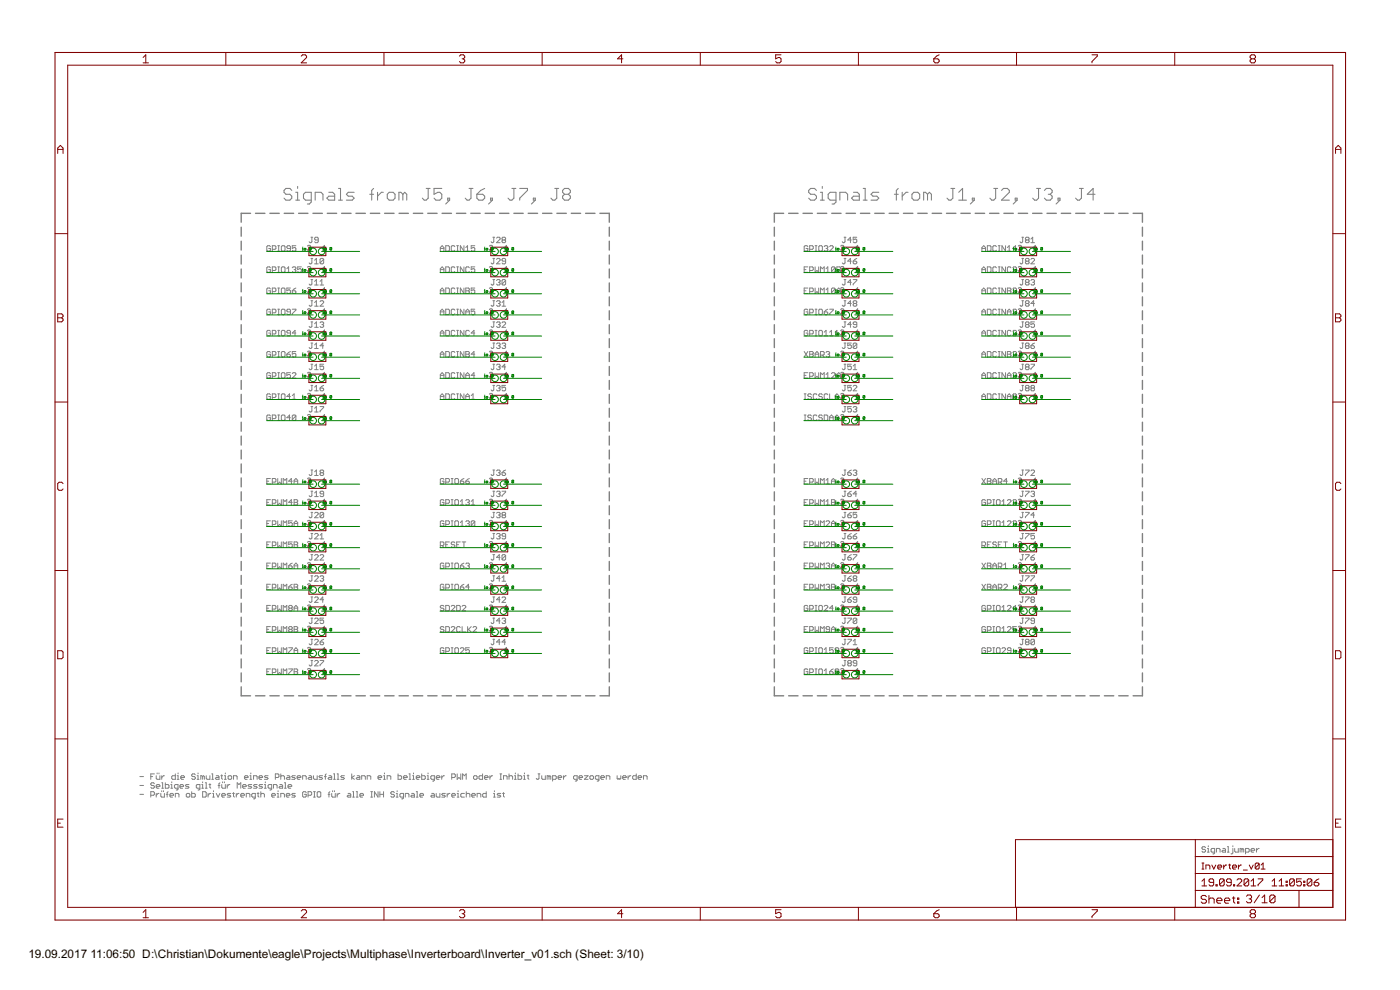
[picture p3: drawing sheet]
<svg xmlns="http://www.w3.org/2000/svg" width="420mm" height="297mm" viewBox="0 0 420 297" stroke-linecap="round" stroke-linejoin="round" font-family="sans-serif">
<defs><g id="words">
<g font-size="4">
<text x="8.5" y="287.5">19.09.2017</text>
<text x="27.2" y="287.5">11:06:50 D:\Christian\Dokumente\eagle\Projects\Multiphase\Inverterboard\Inverter_v01.sch (Sheet: 3/10)</text>
</g>
</g></defs>
<g fill="none" stroke="#808080" stroke-width=".3">
<path d="M81.2 74l-.3-.3h-.6l-.2 .3v1.1l.2 .3h.6l.3-.3v-.6h-.6M81.7 74.8h.8l.3-.3v-.5l-.3-.3h-.8v1.7M83.4 73.7h.5M83.4 75.4h.5M83.6 73.7v1.7M84.7 73.7h.6l.2 .3v1.1l-.2 .3h-.6l-.3-.3v-1.1zM87.2 74.5h-.8l-.3-.2 .3-.6h.5l.3 .3v1.1l-.3 .3h-.5l-.3-.3M88.8 73.7h-1.1v.8l.6-.2 .5 .2v.6l-.3 .3h-.5l-.3-.3M92.3 73.9l.2-.3 .7 .3-.9 1.1h.9M93.3 71.2h.6M93.3 77.5h.6M93.6 71.2v1.3l-.3 .3-.5-.3"/>
<path d="M93.6 77.5v1.4l-.3 .3-.5-.3M94.4 79.2h1.1M94.4 78.1l.6-.6v1.7M95.5 72h-.8l-.3-.3 .3-.5h.5l.3 .3v1l-.3 .3h-.5l-.3-.3M96.9 74.1l.5-.5v1.4M96.9 75h1M97.1 77.8l-.2-.3h-.6l-.2 .3v1.1M97.1 77.8v1.1l-.2 .3h-.6l-.2-.3M97.1 77.8l-1 1.1M132.1 74.5h1.1M132.1 75.4v-1.1l.6-.6 .5 .6v1.1M133.8 73.7h.8l.3 .3v1.1l-.3 .3h-.8z"/>
<path d="M136.5 74l-.3-.3h-.5l-.3 .3v1.1l.3 .3h.5l.3-.3M137.1 73.7h.5M137.1 75.4h.5M137.3 73.7v1.7M139.2 73.7v1.7l-1-1.7v1.7M139.8 75.4h1.1M139.8 74.3l.5-.6v1.7M142.5 73.7h-1.1v.8l.6-.2 .5 .2v.6l-.3 .3h-.5l-.3-.3M146.9 73.9l.2-.3 .7 .3-.9 1.1h.9M147.9 71.2h.6M147.9 77.5h.6M148.2 71.2v1.3l-.3 .3-.5-.3"/>
<path d="M148.2 77.5v1.4l-.3 .3-.5-.3M149 71.5l.3-.3h.5l.3 .3v.2l-1.1 1.1h1.1M149 77.8l.3-.3h.5l.3 .3v.3l-1.1 1.1h1.1M150.9 72l-.2 .3 .2 .5h.6l.2-.3-.2-.5M150.9 72l-.2-.3 .2-.5h.6l.2 .3-.2 .5M150.9 72h.6M151.5 75h1M151.5 74.1l.5-.5v1.4M151.7 78.4h-.8l-.2-.3 .2-.6h.6l.2 .3v1.1l-.2 .3h-.6l-.2-.3M242.4 74l-.2-.3h-.6l-.3 .3v1.1l.3 .3h.6l.2-.3v-.6h-.5M243 74.8h.8l.3-.3v-.5l-.3-.3h-.8v1.7M244.6 73.7h.6"/>
<path d="M244.6 75.4h.6M244.9 73.7v1.7M246 73.7h.5l.3 .3v1.1l-.3 .3h-.5l-.3-.3v-1.1zM247.4 74l.2-.3h.6l.2 .3-.2 .5M247.9 74.5h.3M248.2 74.5l.2 .3-.2 .6h-.6l-.2-.3M249 74l.3-.3h.5l.3 .3v.3l-1.1 1.1h1.1M252.3 73.9l.2-.3 .7 .3-.9 1.1h.9M253.3 71.2h.6M253.3 77.5h.6M253.6 71.2v1.3l-.3 .3-.5-.3M253.6 77.5v1.4l-.3 .3-.5-.3"/>
<path d="M255.5 72h-1.1l.8-.8v1.6M255.5 78.4h-1.1l.8-.9v1.7M256.1 78.4h.8l.2 .5-.2 .3h-.6l-.2-.3zM256.9 75h1M256.9 74.1l.5-.5v1.4M257.1 71.2h-1v.8l.8-.3 .2 .3v.5l-.2 .3h-.6l-.2-.3M257.1 77.5l-1 .9M294.7 74.5h1.1M294.7 75.4v-1.1l.5-.6 .6 .6v1.1M296.3 73.7h.8l.3 .3v1.1l-.3 .3h-.8zM299 74l-.2-.3h-.6l-.2 .3v1.1l.2 .3h.6l.2-.3M299.6 73.7h.5"/>
<path d="M299.6 75.4h.5M299.9 73.7v1.7M301.8 73.7v1.7l-1.1-1.7v1.7M302.3 74.3l.6-.6v1.7M302.3 75.4h1.1M305.1 74.5h-1.1l.8-.8v1.7M305.6 73.9l.2-.3 .7 .3-.9 1.1h.9M306.7 71.2h.5M306.7 77.5h.5M306.9 71.2v1.3l-.2 .3-.6-.3M306.9 77.5v1.4l-.2 .3-.6-.3M308 72l-.3 .3 .3 .5h.6l.2-.3-.2-.5"/>
<path d="M308 72l-.3-.3 .3-.5h.6l.2 .3-.2 .5M308 72h.6M308 78.4l-.3 .2 .3 .6h.6l.2-.3-.2-.5M308 78.4l-.3-.3 .3-.6h.6l.2 .3-.2 .6M308 78.4h.6M309.4 72.8h1.1M309.4 77.8l.2-.3h.6l.3 .3v.3l-1.1 1.1h1.1M309.4 71.7l.5-.5v1.6M310.3 75h.9M310.3 74.1l.4-.5v1.4M81.2 80.3l-.3-.2h-.6l-.2 .2v1.1l.2 .3h.6l.3-.3v-.5h-.6M81.2 86.7l-.3-.3h-.6l-.2 .3v1.1l.2 .3h.6l.3-.3v-.6h-.6"/>
<path d="M81.2 93l-.3-.2h-.6l-.2 .2v1.1l.2 .3h.6l.3-.3v-.5h-.6M81.2 99.4l-.3-.3h-.6l-.2 .3v1.1l.2 .3h.6l.3-.3v-.6h-.6M81.7 81.2h.8l.3-.3v-.6l-.3-.2h-.8v1.6M81.7 87.5h.8l.3-.3v-.5l-.3-.3h-.8v1.7M81.7 93.9h.8l.3-.3v-.6l-.3-.2h-.8v1.6M83.4 80.1h.5M83.4 81.7h.5M83.4 86.4h.5M83.4 88.1h.5M83.4 92.8h.5M83.4 94.4h.5M83.4 99.1h.5"/>
<path d="M83.6 80.1v1.6M83.6 86.4v1.7M83.6 92.8v1.6M83.6 99.1v1.7M84.7 80.1h.6l.2 .2v1.1l-.2 .3h-.6l-.3-.3v-1.1zM84.7 86.4h.6l.2 .3v1.1l-.2 .3h-.6l-.3-.3v-1.1zM84.7 92.8h.6l.2 .2v1.1l-.2 .3h-.6l-.3-.3v-1.1zM84.7 99.1h.6l.2 .3v1.1l-.2 .3h-.6l-.3-.3v-1.1zM86.1 81.7h1.1M86.1 80.6l.5-.5v1.6M87.2 86.4h-1.1v.8l.5-.2 .6 .2v.6l-.3 .3h-.5l-.3-.3M87.2 93.6h-.8l-.3-.3 .3-.5h.5l.3 .2v1.1l-.3 .3h-.5l-.3-.3"/>
<path d="M87.2 99.9h-.8l-.3-.2 .3-.6h.5l.3 .3v1.1l-.3 .3h-.5l-.3-.3M87.7 80.3l.3-.2h.5l.3 .2-.3 .6M87.7 87.2h.8l.3 .6-.3 .3h-.5l-.3-.3zM87.7 92.8h1.1v.2l-1.1 1.1v.3M88.3 80.9h.2M88.5 80.9l.3 .3-.3 .5h-.5l-.3-.3M88.8 86.4l-1.1 .8M88.8 99.9h-1.1l.8-.8v1.7M90.4 80.1h-1.1v.8l.6-.3 .5 .3v.5l-.2 .3h-.6l-.3-.3M92.3 80.2l.2-.2 .7 .2-.9 1.2h.9M92.3 86.6l.2-.3 .7 .3-.9 1.1h.9M92.3 92.9l.2-.2 .7 .2-.9 1.2h.9"/>
<path d="M92.3 99.3l.2-.3 .7 .3-.9 1.1h.9M93.3 83.9h.6M93.3 90.2h.6M93.3 96.6h.6M93.6 83.9v1.3l-.3 .3-.5-.3M93.6 90.2v1.4l-.3 .3-.5-.3M93.6 96.6v1.3l-.3 .3-.5-.3M94.4 84.4l.6-.5v1.6M94.4 90.8l.6-.6v1.7M94.4 97.1l.6-.5v1.6M94.4 85.5h1.1M94.4 91.9h1.1"/>
<path d="M94.4 98.2h1.1M96.1 90.5l.2-.3h.6l.2 .3v.3l-1 1.1h1M96.1 96.9l.2-.3h.6l.2 .3-.2 .5M96.1 85.5h1M96.1 84.4l.5-.5v1.6M96.6 97.4h.3M96.9 97.4l.2 .3-.2 .5h-.6l-.2-.3M96.9 80.4l.5-.4v1.4M96.9 86.8l.5-.5v1.4M96.9 93.1l.5-.4v1.4M96.9 99.5l.5-.5v1.4M96.9 81.4h1"/>
<path d="M96.9 87.7h1M96.9 94.1h1M132.1 80.9h1.1M132.1 87.2h1.1M132.1 93.6h1.1M132.1 99.9h1.1M132.1 81.7v-1.1l.6-.5 .5 .5v1.1M132.1 88.1v-1.1l.6-.6 .5 .6v1.1M132.1 94.4v-1.1l.6-.5 .5 .5v1.1M133.8 80.1h.8l.3 .2v1.1l-.3 .3h-.8zM133.8 86.4h.8l.3 .3v1.1l-.3 .3h-.8zM133.8 92.8h.8l.3 .2v1.1l-.3 .3h-.8z"/>
<path d="M133.8 99.1h.8l.3 .3v1.1l-.3 .3h-.8zM136.5 86.7l-.3-.3h-.5l-.3 .3v1.1l.3 .3h.5l.3-.3M136.5 93l-.3-.2h-.5l-.3 .2v1.1l.3 .3h.5l.3-.3M136.5 99.4l-.3-.3h-.5l-.3 .3v1.1l.3 .3h.5l.3-.3M136.5 80.3l-.3-.2h-.5l-.3 .2v1.1l.3 .3h.5l.3-.3M137.1 80.1h.5M137.1 81.7h.5M137.1 86.4h.5M137.1 88.1h.5M137.1 92.8h.5M137.1 94.4h.5M137.1 99.1h.5"/>
<path d="M137.3 80.1v1.6M137.3 86.4v1.7M137.3 92.8v1.6M137.3 99.1v1.7M139.2 80.1v1.6l-1-1.6v1.6M139.2 86.4v1.7l-1-1.7v1.7M139.2 92.8v1.6l-1-1.6v1.6M139.2 99.1v1.7l-1-1.7v1.7M139.8 86.4h.8l.3 .3-.3 .5 .3 .6-.3 .3h-.8zM139.8 87.2h.8M139.8 93.6h1.1M139.8 94.4v-1.1l.5-.5 .6 .5v1.1"/>
<path d="M140.9 80.3l-.3-.2h-.5l-.3 .2v1.1l.3 .3h.5l.3-.3M140.9 99.4l-.3-.3h-.5l-.3 .3v1.1l.3 .3h.5l.3-.3M142.5 80.1h-1.1v.8l.6-.3 .5 .3v.5l-.3 .3h-.5l-.3-.3M142.5 86.4h-1.1v.8l.6-.2 .5 .2v.6l-.3 .3h-.5l-.3-.3M142.5 92.8h-1.1v.8l.6-.3 .5 .3v.5l-.3 .3h-.5l-.3-.3M142.5 99.9h-1.1l.8-.8v1.7M146.9 80.2l.2-.2 .7 .2-.9 1.2h.9M146.9 86.6l.2-.3 .7 .3-.9 1.1h.9M146.9 92.9l.2-.2 .7 .2-.9 1.2h.9M146.9 99.3l.2-.3 .7 .3-.9 1.1h.9M147.9 83.9h.6M147.9 90.2h.6"/>
<path d="M147.9 96.6h.6M148.2 83.9v1.3l-.3 .3-.5-.3M148.2 90.2v1.4l-.3 .3-.5-.3M148.2 96.6v1.3l-.3 .3-.5-.3M149 84.2l.3-.3h.5l.3 .3-.3 .5M149 90.5l.3-.3h.5l.3 .3-.3 .6M149 96.9l.3-.3h.5l.3 .3-.3 .5M149.6 97.4h.2M149.6 84.7h.2M149.6 91.1h.2M149.8 84.7l.3 .3-.3 .5h-.5l-.3-.3M149.8 91.1l.3 .2-.3 .6h-.5l-.3-.3"/>
<path d="M149.8 97.4l.3 .3-.3 .5h-.5l-.3-.3M150.7 91.9h1M150.7 96.9l.2-.3h.6l.2 .3v.2l-1 1.1h1M150.7 90.8l.5-.6v1.7M151.5 81.4h1M151.5 87.7h1M151.5 94.1h1M151.5 80.4l.5-.4v1.4M151.5 86.8l.5-.5v1.4M151.5 93.1l.5-.4v1.4M151.5 99.5l.5-.5v1.4M151.7 84.2v1l-.2 .3h-.6l-.2-.3"/>
<path d="M151.7 84.2l-.2-.3h-.6l-.2 .3v1M151.7 84.2l-1 1M241.3 80.9h.6M241.3 87.2h.6M242.4 93l-.2-.2h-.6l-.3 .2v1.1l.3 .3h.6l.2-.3v-.5h-.5M242.4 80.1h-1.1v1.6h1.1M242.4 86.4h-1.1v1.7h1.1M242.4 99.4l-.2-.3h-.6l-.3 .3v1.1l.3 .3h.6l.2-.3v-.6h-.5M243 81.2h.8l.3-.3v-.6l-.3-.2h-.8v1.6M243 87.5h.8l.3-.3v-.5l-.3-.3h-.8v1.7M243 93.9h.8l.3-.3v-.6l-.3-.2h-.8v1.6M244.6 92.8h.6"/>
<path d="M244.6 94.4h.6M244.6 99.1h.6M244.6 80.1v1.6l.6-.5 .5 .5v-1.6M244.6 86.4v1.7l.6-.6 .5 .6v-1.7M244.9 92.8v1.6M244.9 99.1v1.7M246 92.8h.5l.3 .2v1.1l-.3 .3h-.5l-.3-.3v-1.1zM246 99.1h.5l.3 .3v1.1l-.3 .3h-.5l-.3-.3v-1.1zM246.3 81.7v-1.6l.5 .5 .6-.5v1.6M246.3 88.1v-1.7l.5 .6 .6-.6v1.7M247.4 93.6h.8l.2 .5-.2 .3h-.6l-.2-.3zM247.4 99.7l.5-.6v1.7"/>
<path d="M247.9 81.7h1.1M247.9 88.1h1.1M247.9 80.6l.5-.5v1.6M247.9 87l.5-.6v1.7M248.4 92.8l-1 .8M249 92.8h1.1v.2l-1.1 1.1v.3M249 99.7l.5-.6v1.7M250.6 80.3l-.3-.2h-.5l-.3 .2v1.1M250.6 80.3v1.1l-.3 .3h-.5l-.3-.3M250.6 86.7l-.3-.3h-.5l-.3 .3v1.1M250.6 86.7v1.1l-.3 .3h-.5l-.3-.3M250.6 80.3l-1.1 1.1"/>
<path d="M250.6 86.7l-1.1 1.1M250.6 99.7l.6-.6v1.7M251.2 88.1v-1.1l.5-.6 .6 .6v1.1M251.2 80.9h.8M251.2 87.2h1.1M252 80.9l.3 .5M252.3 80.2l.7-.2 .2 .4-1.2 1.3h-.8v-1.6h.8l.3 .2-.3 .6M252.3 92.9l.2-.2 .7 .2-.9 1.2h.9M252.3 81.4h.9M252.3 86.6l.2-.3 .7 .3-.9 1.1h.9M252.3 99.3l.2-.3 .7 .3-.9 1.1h.9M253.3 83.9h.6"/>
<path d="M253.3 90.2h.6M253.3 96.6h.6M253.6 83.9v1.3l-.3 .3-.5-.3M253.6 90.2v1.4l-.3 .3-.5-.3M253.6 96.6v1.3l-.3 .3-.5-.3M255.5 97.4h-1.1l.8-.8v1.6M255.5 84.7h-1.1l.8-.8v1.6M255.5 91.1h-1.1l.8-.9v1.7M256.1 83.9h1v.3l-1 1v.3M256.3 91.1l-.2 .2 .2 .6h.6l.2-.3-.2-.5M256.3 91.1l-.2-.3 .2-.6h.6l.2 .3-.2 .6M256.3 91.1h.6"/>
<path d="M256.9 81.4h1M256.9 87.7h1M256.9 94.1h1M256.9 80.4l.5-.4v1.4M256.9 86.8l.5-.5v1.4M256.9 93.1l.5-.4v1.4M256.9 99.5l.5-.5v1.4M257.1 97.4h-.8l-.2-.3 .2-.5h.6l.2 .3v1l-.2 .3h-.6l-.2-.3M294.7 80.9h1.1M294.7 87.2h1.1M294.7 93.6h1.1M294.7 99.9h1.1"/>
<path d="M294.7 81.7v-1.1l.5-.5 .6 .5v1.1M294.7 88.1v-1.1l.5-.6 .6 .6v1.1M294.7 94.4v-1.1l.5-.5 .6 .5v1.1M296.3 80.1h.8l.3 .2v1.1l-.3 .3h-.8zM296.3 99.1h.8l.3 .3v1.1l-.3 .3h-.8zM296.3 86.4h.8l.3 .3v1.1l-.3 .3h-.8zM296.3 92.8h.8l.3 .2v1.1l-.3 .3h-.8zM299 80.3l-.2-.2h-.6l-.2 .2v1.1l.2 .3h.6l.2-.3M299 99.4l-.2-.3h-.6l-.2 .3v1.1l.2 .3h.6l.2-.3M299 86.7l-.2-.3h-.6l-.2 .3v1.1l.2 .3h.6l.2-.3M299 93l-.2-.2h-.6l-.2 .2v1.1l.2 .3h.6l.2-.3M299.6 80.1h.5"/>
<path d="M299.6 81.7h.5M299.6 86.4h.5M299.6 88.1h.5M299.6 92.8h.5M299.6 94.4h.5M299.6 99.1h.5M299.9 80.1v1.6M299.9 86.4v1.7M299.9 92.8v1.6M299.9 99.1v1.7M301.8 80.1v1.6l-1.1-1.6v1.6M301.8 86.4v1.7l-1.1-1.7v1.7"/>
<path d="M301.8 92.8v1.6l-1.1-1.6v1.6M301.8 99.1v1.7l-1.1-1.7v1.7M302.3 86.4h.8l.3 .3-.3 .5 .3 .6-.3 .3h-.8zM302.3 87.2h.8M302.3 93.6h1.1M302.3 94.4v-1.1l.6-.5 .5 .5v1.1M303.4 99.4l-.3-.3h-.5l-.3 .3v1.1l.3 .3h.5l.3-.3M303.4 80.3l-.3-.2h-.5l-.3 .2v1.1l.3 .3h.5l.3-.3M304 80.3l.2-.2h.6l.3 .2-.3 .6M304 93l.2-.2h.6l.3 .2-.3 .6M304 99.4l.2-.3h.6l.3 .3v.3l-1.1 1.1h1.1M304 86.7l.2-.3h.6l.3 .3-.3 .5"/>
<path d="M304.5 80.9h.3M304.5 87.2h.3M304.5 93.6h.3M304.8 80.9l.3 .3-.3 .5h-.6l-.2-.3M304.8 87.2l.3 .3-.3 .6h-.6l-.2-.3M304.8 93.6l.3 .3-.3 .5h-.6l-.2-.3M305.6 80.2l.2-.2 .7 .2-.9 1.2h.9M305.6 86.6l.2-.3 .7 .3-.9 1.1h.9M305.6 92.9l.2-.2 .7 .2-.9 1.2h.9M305.6 99.3l.2-.3 .7 .3-.9 1.1h.9M306.7 83.9h.5M306.7 90.2h.5"/>
<path d="M306.7 96.6h.5M306.9 83.9v1.3l-.2 .3-.6-.3M306.9 90.2v1.4l-.2 .3-.6-.3M306.9 96.6v1.3l-.2 .3-.6-.3M308 91.1l-.3 .2 .3 .6h.6l.2-.3-.2-.5M308 84.7l-.3 .3 .3 .5h.6l.2-.3-.2-.5M308 84.7l-.3-.3 .3-.5h.6l.2 .3-.2 .5M308 91.1l-.3-.3 .3-.6h.6l.2 .3-.2 .6M308 97.4l-.3 .3 .3 .5h.6l.2-.3-.2-.5M308 97.4l-.3-.3 .3-.5h.6l.2 .3-.2 .5M308 97.4h.6M308 84.7h.6"/>
<path d="M308 91.1h.6M309.4 84.2l.2-.3h.6l.3 .3-.3 .5M309.9 84.7h.3M310.2 84.7l.3 .3-.3 .5h-.6l-.2-.3M310.3 81.4h.9M310.3 87.7h.9M310.3 94.1h.9M310.3 80.4l.4-.4v1.4M310.3 86.8l.4-.5v1.4M310.3 93.1l.4-.4v1.4M310.3 99.5l.4-.5v1.4M310.5 96.6h-1.1v.8l.8-.3 .3 .3v.5l-.3 .3h-.6l-.2-.3"/>
<path d="M310.5 91.1h-1.1l.8-.9v1.7M81.2 105.7l-.3-.2h-.6l-.2 .2v1.1l.2 .3h.6l.3-.3v-.5h-.6M81.2 112.1l-.3-.3h-.6l-.2 .3v1.1l.2 .3h.6l.3-.3v-.6h-.6M81.2 118.4l-.3-.2h-.6l-.2 .2v1.1l.2 .3h.6l.3-.3v-.5h-.6M81.7 100.2h.8l.3-.3v-.5l-.3-.3h-.8v1.7M81.7 106.6h.8l.3-.3v-.6l-.3-.2h-.8v1.6M81.7 112.9h.8l.3-.3v-.5l-.3-.3h-.8v1.7M81.7 119.3h.8l.3-.3v-.6l-.3-.2h-.8v1.6M83.4 100.8h.5M83.4 105.5h.5M83.4 107.1h.5M83.4 111.8h.5"/>
<path d="M83.4 113.5h.5M83.4 118.2h.5M83.4 119.8h.5M83.6 105.5v1.6M83.6 111.8v1.7M83.6 118.2v1.6M84.4 118.4l.3-.2h.6l.2 .2v1.1l-.2 .3h-.6l-.3-.3zM84.7 105.5h.6l.2 .2v1.1l-.2 .3h-.6l-.3-.3v-1.1zM84.7 111.8h.6l.2 .3v1.1l-.2 .3h-.6l-.3-.3v-1.1zM86.1 106.3h.8l.3 .5-.3 .3h-.5l-.3-.3zM87.2 111.8h-1.1v.8l.5-.2 .6 .2v.6l-.3 .3h-.5l-.3-.3M87.2 105.5l-1.1 .8"/>
<path d="M87.2 119h-1.1l.8-.8v1.6M87.7 112.1l.3-.3h.5l.3 .3v.3l-1.1 1.1h1.1M87.7 119.8h1.1M87.7 118.7l.6-.5v1.6M88.8 105.5h-1.1v.8l.8-.3 .3 .3v.5l-.3 .3h-.5l-.3-.3M92.3 105.6l.2-.2 .7 .2-.9 1.2h.9M92.3 112l.2-.3 .7 .3-.9 1.1h.9M92.3 118.3l.2-.3 .7 .3-.9 1.2h.9M93.3 102.9h.6M93.3 109.3h.6M93.3 115.6h.6M93.6 102.9v1.4l-.3 .3-.5-.3"/>
<path d="M93.6 109.3v1.3l-.3 .3-.5-.3M93.6 115.6v1.4l-.3 .3-.5-.3M94.4 103.5l.6-.6v1.7M94.4 109.8l.6-.5v1.6M94.4 116.2l.6-.6v1.7M94.4 104.6h1.1M94.4 110.9h1.1M94.4 117.3h1.1M96.1 116.4h.8l.2 .6-.2 .3h-.6l-.2-.3zM96.9 105.8l.5-.4v1.4M96.9 112.2l.5-.5v1.4M96.9 118.5l.5-.5v1.5"/>
<path d="M96.9 100.4h1M96.9 106.8h1M96.9 113.1h1M96.9 119.5h1M97.1 109.3h-1v.8l.8-.3 .2 .3v.5l-.2 .3h-.6l-.2-.3M97.1 103.7h-1l.8-.8v1.7M97.1 115.6l-1 .8M132.1 107.1v-1.1l.6-.5 .5 .5v1.1M132.1 106.3h1.1M132.1 112.6h1.1M132.1 119h1.1M132.1 100.8v-1.1l.6-.6 .5 .6v1.1"/>
<path d="M132.1 113.5v-1.1l.6-.6 .5 .6v1.1M132.1 119.8v-1.1l.6-.5 .5 .5v1.1M133.8 105.5h.8l.3 .2v1.1l-.3 .3h-.8zM133.8 111.8h.8l.3 .3v1.1l-.3 .3h-.8zM133.8 118.2h.8l.3 .2v1.1l-.3 .3h-.8zM136.5 118.4l-.3-.2h-.5l-.3 .2v1.1l.3 .3h.5l.3-.3M136.5 105.7l-.3-.2h-.5l-.3 .2v1.1l.3 .3h.5l.3-.3M136.5 112.1l-.3-.3h-.5l-.3 .3v1.1l.3 .3h.5l.3-.3M137.1 100.8h.5M137.1 105.5h.5M137.1 107.1h.5M137.1 111.8h.5"/>
<path d="M137.1 113.5h.5M137.1 118.2h.5M137.1 119.8h.5M137.3 105.5v1.6M137.3 111.8v1.7M137.3 118.2v1.6M139.2 105.5v1.6l-1-1.6v1.6M139.2 111.8v1.7l-1-1.7v1.7M139.2 118.2v1.6l-1-1.6v1.6M139.8 105.5h.8l.3 .2-.3 .6 .3 .5-.3 .3h-.8zM139.8 106.3h.8M139.8 112.6h1.1"/>
<path d="M139.8 119h1.1M139.8 113.5v-1.1l.5-.6 .6 .6v1.1M139.8 119.8v-1.1l.5-.5 .6 .5v1.1M141.4 119.8h1.1M141.4 118.7l.6-.5v1.6M142.5 106.3h-1.1l.8-.8v1.6M142.5 112.6h-1.1l.8-.8v1.7M146.9 105.6l.2-.2 .7 .2-.9 1.2h.9M146.9 112l.2-.3 .7 .3-.9 1.1h.9M146.9 118.3l.2-.3 .7 .3-.9 1.2h.9M147.9 102.9h.6M147.9 109.3h.6"/>
<path d="M147.9 115.6h.6M148.2 102.9v1.4l-.3 .3-.5-.3M148.2 109.3v1.3l-.3 .3-.5-.3M148.2 115.6v1.4l-.3 .3-.5-.3M149 103.2l.3-.3h.5l.3 .3-.3 .5M149 109.6l.3-.3h.5l.3 .3-.3 .5M149 115.9l.3-.3h.5l.3 .3-.3 .5M149.6 103.7h.2M149.6 116.4h.2M149.6 110.1h.2M149.8 103.7l.3 .3-.3 .6h-.5l-.3-.3M149.8 110.1l.3 .3-.3 .5h-.5l-.3-.3"/>
<path d="M149.8 116.4l.3 .3-.3 .6h-.5l-.3-.3M150.7 103.2l.2-.3h.6l.2 .3-.2 .5M151.2 103.7h.3M151.5 103.7l.2 .3-.2 .6h-.6l-.2-.3M151.5 100.4h1M151.5 106.8h1M151.5 113.1h1M151.5 119.5h1M151.5 105.8l.5-.4v1.4M151.5 112.2l.5-.5v1.4M151.5 118.5l.5-.5v1.5M151.7 115.6h-1v.8l.5-.2 .5 .2v.6l-.2 .3h-.6l-.2-.3"/>
<path d="M151.7 110.1h-1l.8-.8v1.6M241.3 112.6h.6M241.3 118.2h.6M241.3 119.8h.6M241.3 105.5l1.1 1.6M241.6 118.2v1.6M242.4 111.8h-1.1v1.7h1.1M242.4 105.5l-1.1 1.6M243 100.2h.8l.3-.3v-.5l-.3-.3h-.8v1.7M243 105.5h.8l.3 .2-.3 .6 .3 .5-.3 .3h-.8zM243 106.3h.8M243 112.9h.8l.3-.3v-.5l-.3-.3h-.8v1.7"/>
<path d="M243.5 118.4l-.3-.2h-.5l-.3 .5 .3 .3h.5l.3 .5-.3 .3h-.5l-.3-.3M244.6 100.8h.6M244.6 106.3h1.1M244.6 107.1v-1.1l.6-.5 .5 .5v1.1M244.6 111.8v1.7l.6-.6 .5 .6v-1.7M245.2 118.4l-.3-.2h-.6l-.2 .2v1.1l.2 .3h.6l.3-.3M246.3 106.6h.8l.3-.3v-.6l-.3-.2h-.8v1.6M246.3 113.5v-1.7l.5 .6 .6-.6v1.7M246.8 118.4l-.3-.2h-.5l-.3 .5 .3 .3h.5l.3 .5-.3 .3h-.5l-.3-.3M246.8 106.6l.6 .5M247.4 100.8h1M247.9 105.7l.3-.2h.5l.3 .2-.3 .6"/>
<path d="M247.9 113.5h1.1M247.9 112.4l.5-.6v1.7M248.4 118.4l-.2-.2h-.6l-.2 .2v1.1l.2 .3h.6l.2-.3M248.4 106.3h.3M248.7 106.3l.3 .3-.3 .5h-.5l-.3-.3M249 100.8h1.1M249 118.2v1.6h1.1M249.5 112.1l.3-.3h.5l.3 .3v.3l-1.1 1.1h1.1M250.6 100.8h1.1M250.6 119h1.1M250.6 119.8v-1.1l.6-.5 .5 .5v1.1M251.2 112.6h1.1"/>
<path d="M251.2 113.5v-1.1l.5-.6 .6 .6v1.1M252.3 105.6l.2-.2 .7 .2-.9 1.2h.9M252.3 112l.2-.3 .7 .3-.9 1.1h.9M252.3 118.3l.2-.3 .7 .3-.9 1.2h.9M253.3 102.9h.6M253.3 109.3h.6M253.3 115.6h.6M253.6 102.9v1.4l-.3 .3-.5-.3M253.6 109.3v1.3l-.3 .3-.5-.3M253.6 115.6v1.4l-.3 .3-.5-.3M255.5 115.6h-1.1v.8l.6-.2 .5 .2v.6l-.3 .3h-.5l-.3-.3M255.5 102.9h-1.1v.8l.6-.2 .5 .2v.6l-.3 .3h-.5l-.3-.3"/>
<path d="M255.5 109.3h-1.1v.8l.6-.3 .5 .3v.5l-.3 .3h-.5l-.3-.3M256.1 110.9h1M256.1 115.9l.2-.3h.6l.2 .3v.3l-1 1.1h1M256.1 109.8l.5-.5v1.6M256.9 100.4h1M256.9 106.8h1M256.9 113.1h1M256.9 119.5h1M256.9 105.8l.5-.4v1.4M256.9 112.2l.5-.5v1.4M256.9 118.5l.5-.5v1.5M257.1 103.2v1.1l-.2 .3h-.6l-.2-.3"/>
<path d="M257.1 103.2l-.2-.3h-.6l-.2 .3v1.1M257.1 103.2l-1 1.1M294.7 106.3h1.1M294.7 112.6h1.1M294.7 119h1.1M294.7 100.8v-1.1l.5-.6 .6 .6v1.1M294.7 107.1v-1.1l.5-.5 .6 .5v1.1M294.7 113.5v-1.1l.5-.6 .6 .6v1.1M294.7 119.8v-1.1l.5-.5 .6 .5v1.1M296.3 105.5h.8l.3 .2v1.1l-.3 .3h-.8zM296.3 118.2h.8l.3 .2v1.1l-.3 .3h-.8zM296.3 111.8h.8l.3 .3v1.1l-.3 .3h-.8z"/>
<path d="M299 105.7l-.2-.2h-.6l-.2 .2v1.1l.2 .3h.6l.2-.3M299 112.1l-.2-.3h-.6l-.2 .3v1.1l.2 .3h.6l.2-.3M299 118.4l-.2-.2h-.6l-.2 .2v1.1l.2 .3h.6l.2-.3M299.6 100.8h.5M299.6 105.5h.5M299.6 107.1h.5M299.6 111.8h.5M299.6 113.5h.5M299.6 118.2h.5M299.6 119.8h.5M299.9 105.5v1.6M299.9 111.8v1.7"/>
<path d="M299.9 118.2v1.6M301.8 105.5v1.6l-1.1-1.6v1.6M301.8 111.8v1.7l-1.1-1.7v1.7M301.8 118.2v1.6l-1.1-1.6v1.6M302.3 113.5v-1.1l.6-.6 .5 .6v1.1M302.3 105.5h.8l.3 .2-.3 .6 .3 .5-.3 .3h-.8zM302.3 106.3h.8M302.3 112.6h1.1M302.3 119h1.1M302.3 119.8v-1.1l.6-.5 .5 .5v1.1M304 105.7l.2-.2h.6l.3 .2v.3l-1.1 1.1h1.1M304 112.1l.2-.3h.6l.3 .3v.3l-1.1 1.1h1.1"/>
<path d="M305.1 118.4l-.3-.2h-.6l-.2 .2v1.1M305.1 118.4v1.1l-.3 .3h-.6l-.2-.3M305.1 118.4l-1.1 1.1M305.6 105.6l.2-.2 .7 .2-.9 1.2h.9M305.6 112l.2-.3 .7 .3-.9 1.1h.9M305.6 118.3l.2-.3 .7 .3-.9 1.2h.9M306.7 102.9h.5M306.7 109.3h.5M306.7 115.6h.5M306.9 102.9v1.4l-.2 .3-.6-.3M306.9 109.3v1.3l-.2 .3-.6-.3M306.9 115.6v1.4l-.2 .3-.6-.3"/>
<path d="M308 103.7l-.3 .3 .3 .6h.6l.2-.3-.2-.6M308 103.7l-.3-.2 .3-.6h.6l.2 .3-.2 .5M308 103.7h.6M308 110.1l-.3 .3 .3 .5h.6l.2-.3-.2-.5M308 110.1l-.3-.3 .3-.5h.6l.2 .3-.2 .5M308 116.4l-.3 .3 .3 .6h.6l.2-.3-.2-.6M308 116.4l-.3-.2 .3-.6h.6l.2 .3-.2 .5M308 116.4h.6M308 110.1h.6M309.4 103.7h.8l.3 .6-.3 .3h-.6l-.2-.3zM309.4 109.3h1.1v.3l-1.1 1v.3M309.6 116.4l-.2 .3 .2 .6h.6l.3-.3-.3-.6"/>
<path d="M309.6 116.4l-.2-.2 .2-.6h.6l.3 .3-.3 .5M309.6 116.4h.6M310.3 100.4h.9M310.3 106.8h.9M310.3 113.1h.9M310.3 119.5h.9M310.3 105.8l.4-.4v1.4M310.3 112.2l.4-.5v1.4M310.3 118.5l.4-.5v1.5M310.5 102.9l-1.1 .8M81.2 124.8l-.3-.3h-.6l-.2 .3v1.1l.2 .3h.6l.3-.3v-.6h-.6M81.7 125.6h.8l.3-.3v-.5l-.3-.3h-.8v1.7"/>
<path d="M83.4 124.5h.5M83.4 126.2h.5M83.6 124.5v1.7M84.7 124.5h.6l.2 .3v1.1l-.2 .3h-.6l-.3-.3v-1.1zM87.2 125.3h-1.1l.8-.8v1.7M88.8 124.8l-.3-.3h-.5l-.3 .3v1.1M88.8 124.8v1.1l-.3 .3h-.5l-.3-.3M88.8 124.8l-1.1 1.1M92.3 124.6l.2-.2 .7 .2-.9 1.2h.9M93.3 122h.6M93.6 122v1.3l-.3 .3-.5-.3M94.4 122.5l.6-.5v1.6"/>
<path d="M94.4 123.6h1.1M96.1 122h1v.3l-1 1v.3M96.9 124.9l.5-.5v1.4M96.9 125.8h1M241.3 124.5h.6M241.3 126.2h.6M241.6 124.5v1.7M243.5 124.8l-.3-.3h-.5l-.3 .6 .3 .2h.5l.3 .6-.3 .3h-.5l-.3-.3M245.2 124.8l-.3-.3h-.6l-.2 .3v1.1l.2 .3h.6l.3-.3M246.8 124.8l-.3-.3h-.5l-.3 .6 .3 .2h.5l.3 .6-.3 .3h-.5l-.3-.3M247.4 124.5h.8l.2 .3v1.1l-.2 .3h-.8zM249 125.3h1.1"/>
<path d="M249 126.2v-1.1l.5-.6 .6 .6v1.1M250.6 125.3h1.1M250.6 126.2v-1.1l.6-.6 .5 .6v1.1M252.3 124.6l.2-.2 .7 .2-.9 1.2h.9M253.3 122h.6M253.6 122v1.3l-.3 .3-.5-.3M255.5 122h-1.1v.8l.6-.3 .5 .3v.5l-.3 .3h-.5l-.3-.3M256.1 122.3l.2-.3h.6l.2 .3-.2 .5M256.6 122.8h.3M256.9 122.8l.2 .3-.2 .5h-.6l-.2-.3M256.9 125.8h1M256.9 124.9l.5-.5v1.4"/>
<path d="M80.1 144.4h.5M80.1 150.7h.5M80.1 157.1h.5M81.2 143.6h-1.1v1.6h1.1M81.2 149.9h-1.1v1.6h1.1M81.2 156.3h-1.1v1.6h1.1M81.7 144.7h.8l.3-.3v-.6l-.3-.2h-.8v1.6M81.7 151h.8l.3-.3v-.5l-.3-.3h-.8v1.6M81.7 157.4h.8l.3-.3v-.6l-.3-.2h-.8v1.6M83.4 143.6v1.6l.5-.5 .5 .5v-1.6M83.4 149.9v1.6l.5-.5 .5 .5v-1.6M83.4 156.3v1.6l.5-.5 .5 .5v-1.6"/>
<path d="M85 151.5v-1.6l.5 .6 .6-.6v1.6M85 157.9v-1.6l.5 .5 .6-.5v1.6M85 145.2v-1.6l.5 .5 .6-.5v1.6M87.7 156.3h-1.1v.8l.6-.3 .5 .3v.5l-.3 .3h-.5l-.3-.3M87.7 144.4h-1.1l.8-.8v1.6M87.7 150.7h-1.1l.8-.8v1.6M88.3 149.9h.8l.2 .3-.2 .5 .2 .6-.2 .2h-.8zM88.3 145.2v-1.1l.5-.5 .5 .5v1.1M88.3 157.9v-1.1l.5-.5 .5 .5v1.1M88.3 144.4h1M88.3 150.7h.8M88.3 157.1h1"/>
<path d="M92.3 143.7l.2-.3 .7 .3-.9 1.1h.9M92.3 150l.2-.2 .7 .2-.9 1.2h.9M92.3 156.4l.2-.3 .7 .3-.9 1.1h.9M93.3 141h.6M93.3 147.4h.6M93.3 153.7h.6M93.6 141v1.4l-.3 .3-.5-.3M93.6 147.4v1.3l-.3 .3-.5-.3M93.6 153.7v1.4l-.3 .2-.5-.2M94.4 154l.3-.3h.5l.3 .3v.3l-1.1 1h1.1M94.4 141.6l.6-.6v1.7M94.4 147.9l.6-.5v1.6"/>
<path d="M94.4 142.7h1.1M94.4 149h1.1M96.3 141.8l-.2-.2 .2-.6h.6l.2 .3-.2 .5M96.3 141.8l-.2 .3 .2 .6h.6l.2-.3-.2-.6M96.3 141.8h.6M96.9 143.9l.5-.5v1.4M96.9 150.3l.5-.5v1.4M96.9 156.6l.5-.5v1.4M96.9 144.8h1M96.9 151.2h1M96.9 157.5h1M97.1 154l-.2-.3h-.6l-.2 .3v1.1"/>
<path d="M97.1 148.2h-.8l-.2-.3 .2-.5h.6l.2 .2v1.1l-.2 .3h-.6l-.2-.3M97.1 154v1.1l-.2 .2h-.6l-.2-.2M97.1 154l-1 1.1M133.2 143.8l-.3-.2h-.5l-.3 .2v1.1l.3 .3h.5l.3-.3v-.5h-.5M133.2 150.2l-.3-.3h-.5l-.3 .3v1.1l.3 .2h.5l.3-.2v-.6h-.5M133.2 156.5l-.3-.2h-.5l-.3 .2v1.1l.3 .3h.5l.3-.3v-.5h-.5M133.8 157.4h.8l.3-.3v-.6l-.3-.2h-.8v1.6M133.8 144.7h.8l.3-.3v-.6l-.3-.2h-.8v1.6M133.8 151h.8l.3-.3v-.5l-.3-.3h-.8v1.6M135.4 143.6h.6M135.4 145.2h.6M135.4 149.9h.6"/>
<path d="M135.4 151.5h.6M135.4 156.3h.6M135.4 157.9h.6M135.7 143.6v1.6M135.7 149.9v1.6M135.7 156.3v1.6M136.5 143.8l.3-.2h.5l.3 .2v1.1l-.3 .3h-.5l-.3-.3zM136.5 150.2l.3-.3h.5l.3 .3v1.1l-.3 .2h-.5l-.3-.2zM136.5 156.5l.3-.2h.5l.3 .2v1.1l-.3 .3h-.5l-.3-.3zM138.2 144.4h.8l.2 .5-.2 .3h-.6l-.2-.3zM138.2 151.5h1M138.2 157.9h1"/>
<path d="M138.2 150.5l.5-.6v1.6M138.2 156.8l.5-.5v1.6M139.2 143.6l-1 .8M139.8 144.4h.8l.3 .5-.3 .3h-.5l-.3-.3zM139.8 150.2l.3-.3h.5l.3 .3-.3 .5M139.8 156.5l.3-.2h.5l.3 .2-.3 .6M140.3 150.7h.3M140.3 157.1h.3M140.6 150.7l.3 .3-.3 .5h-.5l-.3-.2M140.6 157.1l.3 .3-.3 .5h-.5l-.3-.3M140.9 143.6l-1.1 .8M141.4 151.5h1.1"/>
<path d="M141.4 150.5l.6-.6v1.6M142.5 156.5l-.3-.2h-.5l-.3 .2v1.1M142.5 156.5v1.1l-.3 .3h-.5l-.3-.3M142.5 156.5l-1.1 1.1M146.9 143.7l.2-.3 .7 .3-.9 1.1h.9M146.9 150l.2-.2 .7 .2-.9 1.2h.9M146.9 156.4l.2-.3 .7 .3-.9 1.1h.9M147.9 141h.6M147.9 147.4h.6M147.9 153.7h.6M148.2 141v1.4l-.3 .3-.5-.3M148.2 147.4v1.3l-.3 .3-.5-.3"/>
<path d="M148.2 153.7v1.4l-.3 .2-.5-.2M149 141.3l.3-.3h.5l.3 .3-.3 .5M149 147.6l.3-.2h.5l.3 .2-.3 .6M149 154l.3-.3h.5l.3 .3-.3 .5M149.6 141.8h.2M149.6 148.2h.2M149.6 154.5h.2M149.8 141.8l.3 .3-.3 .6h-.5l-.3-.3M149.8 148.2l.3 .3-.3 .5h-.5l-.3-.3M149.8 154.5l.3 .3-.3 .5h-.5l-.3-.2M150.7 141.8h.8l.2 .6-.2 .3h-.6l-.2-.3zM150.7 147.4h1l-1 1.6"/>
<path d="M150.9 154.5l-.2 .3 .2 .5h.6l.2-.2-.2-.6M150.9 154.5l-.2-.2 .2-.6h.6l.2 .3-.2 .5M150.9 154.5h.6M151.5 156.6l.5-.5v1.4M151.5 144.8h1M151.5 151.2h1M151.5 157.5h1M151.5 143.9l.5-.5v1.4M151.5 150.3l.5-.5v1.4M151.7 141l-1 .8M241.3 144.4h.6M241.3 150.7h.6"/>
<path d="M241.3 157.1h.6M242.4 143.6h-1.1v1.6h1.1M242.4 149.9h-1.1v1.6h1.1M242.4 156.3h-1.1v1.6h1.1M243 144.7h.8l.3-.3v-.6l-.3-.2h-.8v1.6M243 151h.8l.3-.3v-.5l-.3-.3h-.8v1.6M243 157.4h.8l.3-.3v-.6l-.3-.2h-.8v1.6M244.6 143.6v1.6l.6-.5 .5 .5v-1.6M244.6 149.9v1.6l.6-.5 .5 .5v-1.6M244.6 156.3v1.6l.6-.5 .5 .5v-1.6M246.3 145.2v-1.6l.5 .5 .6-.5v1.6M246.3 151.5v-1.6l.5 .6 .6-.6v1.6"/>
<path d="M246.3 157.9v-1.6l.5 .5 .6-.5v1.6M247.9 145.2h1.1M247.9 151.5h1.1M247.9 156.5l.3-.2h.5l.3 .2v.3l-1.1 1.1h1.1M247.9 144.1l.5-.5v1.6M247.9 150.5l.5-.6v1.6M249.5 144.4h1.1M249.5 149.9h.8l.3 .3-.3 .5 .3 .6-.3 .2h-.8zM249.5 150.7h.8M249.5 157.1h1.1M249.5 145.2v-1.1l.6-.5 .5 .5v1.1M249.5 157.9v-1.1l.6-.5 .5 .5v1.1"/>
<path d="M252.3 143.7l.2-.3 .7 .3-.9 1.1h.9M252.3 150l.2-.2 .7 .2-.9 1.2h.9M252.3 156.4l.2-.3 .7 .3-.9 1.1h.9M253.3 141h.6M253.3 147.4h.6M253.3 153.7h.6M253.6 141v1.4l-.3 .3-.5-.3M253.6 147.4v1.3l-.3 .3-.5-.3M253.6 153.7v1.4l-.3 .2-.5-.2M254.4 141.8h.8l.3 .6-.3 .3h-.5l-.3-.3zM254.4 148.2h.8l.3 .5-.3 .3h-.5l-.3-.3zM254.4 154.5h.8l.3 .6-.3 .2h-.5l-.3-.2z"/>
<path d="M255.5 141l-1.1 .8M255.5 147.4l-1.1 .8M255.5 153.7l-1.1 .8M256.1 141.3l.2-.3h.6l.2 .3-.2 .5M256.6 141.8h.3M256.9 141.8l.2 .3-.2 .6h-.6l-.2-.3M256.9 144.8h1M256.9 151.2h1M256.9 157.5h1M256.9 143.9l.5-.5v1.4M256.9 150.3l.5-.5v1.4M256.9 156.6l.5-.5v1.4"/>
<path d="M257.1 148.2h-1l.8-.8v1.6M257.1 153.7h-1v.8l.5-.2 .5 .2v.6l-.2 .2h-.6l-.2-.2M294.7 143.6l1.1 1.6M295.8 150.2l-.3-.3h-.5l-.3 .3v1.1l.3 .2h.5l.3-.2v-.6h-.6M295.8 156.5l-.3-.2h-.5l-.3 .2v1.1l.3 .3h.5l.3-.3v-.5h-.6M295.8 143.6l-1.1 1.6M296.3 143.6h.8l.3 .2-.3 .6 .3 .5-.3 .3h-.8zM296.3 144.4h.8M296.3 151h.8l.3-.3v-.5l-.3-.3h-.8v1.6M296.3 157.4h.8l.3-.3v-.6l-.3-.2h-.8v1.6M298 144.4h1M298 149.9h.5"/>
<path d="M298 151.5h.5M298 156.3h.5M298 157.9h.5M298 145.2v-1.1l.5-.5 .5 .5v1.1M298.2 149.9v1.6M298.2 156.3v1.6M299 150.2l.3-.3h.6l.2 .3v1.1l-.2 .2h-.6l-.3-.2zM299 156.5l.3-.2h.6l.2 .2v1.1l-.2 .3h-.6l-.3-.3zM299.6 144.7h.8l.3-.3v-.6l-.3-.2h-.8v1.6M300.1 144.7l.6 .5M300.7 151.5h1.1M300.7 157.9h1.1"/>
<path d="M300.7 150.5l.5-.6v1.6M300.7 156.8l.5-.5v1.6M302.3 144.4h-1.1l.8-.8v1.6M302.3 150.2l.3-.3h.5l.3 .3v.3l-1.1 1h1.1M302.3 156.5l.3-.2h.5l.3 .2v.3l-1.1 1.1h1.1M304 150.2l.2-.3h.6l.3 .3-.3 .5M304 156.5l.2-.2h.6l.3 .2v.3l-1.1 1.1h1.1M304.5 150.7h.3M304.8 150.7l.3 .3-.3 .5h-.6l-.2-.2M305.6 143.7l.2-.3 .7 .3-.9 1.1h.9M305.6 150l.2-.2 .7 .2-.9 1.2h.9M305.6 156.4l.2-.3 .7 .3-.9 1.1h.9"/>
<path d="M306.7 141h.5M306.7 147.4h.5M306.7 153.7h.5M306.9 141v1.4l-.2 .3-.6-.3M306.9 147.4v1.3l-.2 .3-.6-.3M306.9 153.7v1.4l-.2 .2-.6-.2M307.7 141h1.1v.3l-1.1 1.1v.3M307.7 147.4h1.1l-1.1 1.6M307.7 153.7h1.1l-1.1 1.6M309.4 141.3l.2-.3h.6l.3 .3v.3l-1.1 1.1h1.1M309.4 147.6l.2-.2h.6l.3 .2-.3 .6M309.9 148.2h.3"/>
<path d="M310.2 148.2l.3 .3-.3 .5h-.6l-.2-.3M310.3 144.8h.9M310.3 151.2h.9M310.3 157.5h.9M310.3 143.9l.4-.5v1.4M310.3 150.3l.4-.5v1.4M310.3 156.6l.4-.5v1.4M310.5 154.5h-1.1l.8-.8v1.6M80.1 163.4h.5M80.1 169.8h.5M80.1 176.1h.5M81.2 162.6h-1.1v1.6h1.1"/>
<path d="M81.2 169h-1.1v1.6h1.1M81.2 175.3h-1.1v1.6h1.1M81.7 163.7h.8l.3-.3v-.5l-.3-.3h-.8v1.6M81.7 170.1h.8l.3-.3v-.6l-.3-.2h-.8v1.6M81.7 176.4h.8l.3-.3v-.5l-.3-.3h-.8v1.6M83.4 162.6v1.6l.5-.5 .5 .5v-1.6M83.4 169v1.6l.5-.5 .5 .5v-1.6M83.4 175.3v1.6l.5-.5 .5 .5v-1.6M85 164.2v-1.6l.5 .6 .6-.6v1.6M85 170.6v-1.6l.5 .5 .6-.5v1.6M85 176.9v-1.6l.5 .6 .6-.6v1.6M86.6 169.8h.8l.3 .5-.3 .3h-.5l-.3-.3z"/>
<path d="M86.6 176.1h.8l.3 .6-.3 .2h-.5l-.3-.2zM87.7 162.6h-1.1v.8l.6-.2 .5 .2v.6l-.3 .2h-.5l-.3-.2M87.7 169l-1.1 .8M87.7 175.3l-1.1 .8M88.3 162.6h.8l.2 .3-.2 .5 .2 .6-.2 .2h-.8zM88.3 175.3h.8l.2 .3-.2 .5 .2 .6-.2 .2h-.8zM88.3 170.6v-1.1l.5-.5 .5 .5v1.1M88.3 163.4h.8M88.3 169.8h1M88.3 176.1h.8M92.3 162.7l.2-.2 .7 .2-.9 1.2h.9M92.3 169.1l.2-.3 .7 .3-.9 1.1h.9"/>
<path d="M92.3 175.4l.2-.2 .7 .2-.9 1.2h.9M93.3 160.1h.6M93.3 166.4h.6M93.3 172.8h.6M93.3 179.1h.6M93.6 160.1v1.3l-.3 .3-.5-.3M93.6 166.4v1.4l-.3 .2-.5-.2M93.6 172.8v1.3l-.3 .3-.5-.3M93.6 179.1v1.4l-.3 .2-.5-.2M94.4 160.3l.3-.2h.5l.3 .2v.3l-1.1 1.1h1.1M94.4 166.7l.3-.3h.5l.3 .3v.3l-1.1 1h1.1M94.4 173l.3-.2h.5l.3 .2v.3l-1.1 1.1h1.1"/>
<path d="M94.4 179.4l.3-.3h.5l.3 .3v.3l-1.1 1h1.1M96.1 166.7l.2-.3h.6l.2 .3v.3l-1 1h1M96.1 173l.2-.2h.6l.2 .2-.2 .6M96.1 160.6l.5-.5v1.6M96.1 161.7h1M96.6 173.6h.3M96.9 173.6l.2 .3-.2 .5h-.6l-.2-.3M96.9 163l.5-.5v1.4M96.9 169.3l.5-.5v1.4M96.9 175.7l.5-.5v1.4M96.9 163.9h1M96.9 170.2h1"/>
<path d="M96.9 176.6h1M97.1 179.9h-1l.8-.8v1.6M132.1 163.7h.8l.3-.3v-.5l-.3-.3h-.8v1.6M132.7 163.7l.5 .5M133.2 169.2l-.3-.2h-.5l-.3 .2v1.1l.3 .3h.5l.3-.3v-.5h-.5M133.2 175.6l-.3-.3h-.5l-.3 .3v1.1l.3 .2h.5l.3-.2v-.6h-.5M133.8 170.1h.8l.3-.3v-.6l-.3-.2h-.8v1.6M133.8 163.4h.5M133.8 176.4h.8l.3-.3v-.5l-.3-.3h-.8v1.6M134.9 162.6h-1.1v1.6h1.1M135.4 169h.6M135.4 170.6h.6"/>
<path d="M135.4 175.3h.6M135.4 176.9h.6M135.7 169v1.6M135.7 175.3v1.6M136.5 162.9l-.3-.3h-.5l-.3 .6 .3 .2h.5l.3 .6-.3 .2h-.5l-.3-.2M136.8 169h.5l.3 .2v1.1l-.3 .3h-.5l-.3-.3v-1.1zM136.8 175.3h.5l.3 .3v1.1l-.3 .2h-.5l-.3-.2v-1.1zM137.1 163.4h.5M138.1 162.6h-1v1.6h1M138.2 169.8h.8l.2 .5-.2 .3h-.6l-.2-.3zM138.2 176.1h.8l.2 .6-.2 .2h-.6l-.2-.2zM138.7 162.6h1.1"/>
<path d="M139.2 162.6v1.6M139.2 169l-1 .8M139.2 175.3l-1 .8M139.8 169.2l.3-.2h.5l.3 .2-.3 .6M140.3 169.8h.3M140.6 169.8l.3 .3-.3 .5h-.5l-.3-.3M140.9 176.1h-1.1l.8-.8v1.6M146.9 162.7l.2-.2 .7 .2-.9 1.2h.9M146.9 169.1l.2-.3 .7 .3-.9 1.1h.9M146.9 175.4l.2-.2 .7 .2-.9 1.2h.9M147.9 160.1h.6M147.9 166.4h.6"/>
<path d="M147.9 172.8h.6M147.9 179.1h.6M148.2 160.1v1.3l-.3 .3-.5-.3M148.2 166.4v1.4l-.3 .2-.5-.2M148.2 172.8v1.3l-.3 .3-.5-.3M148.2 179.1v1.4l-.3 .2-.5-.2M149 160.3l.3-.2h.5l.3 .2-.3 .6M149.6 160.9h.2M149.8 160.9l.3 .3-.3 .5h-.5l-.3-.3M150.1 173.6h-1.1l.8-.8v1.6M150.1 179.9h-1.1l.8-.8v1.6M150.1 167.2h-1.1l.8-.8v1.6"/>
<path d="M150.7 174.4h1M150.7 179.4l.2-.3h.6l.2 .3v.3l-1 1h1M150.7 173.3l.5-.5v1.6M151.5 163.9h1M151.5 170.2h1M151.5 176.6h1M151.5 163l.5-.5v1.4M151.5 169.3l.5-.5v1.4M151.5 175.7l.5-.5v1.4M151.7 160.9h-.8l-.2-.3 .2-.5h.6l.2 .2v1.1l-.2 .3h-.6l-.2-.3M151.7 166.7v1.1l-.2 .2h-.6l-.2-.2M151.7 166.7l-.2-.3h-.6l-.2 .3v1.1"/>
<path d="M151.7 166.7l-1 1.1M241.3 163.4h.6M241.3 169.8h.6M241.3 176.1h.6M242.4 162.6h-1.1v1.6h1.1M242.4 169h-1.1v1.6h1.1M242.4 175.3h-1.1v1.6h1.1M243 170.1h.8l.3-.3v-.6l-.3-.2h-.8v1.6M243 163.7h.8l.3-.3v-.5l-.3-.3h-.8v1.6M243 176.4h.8l.3-.3v-.5l-.3-.3h-.8v1.6M244.6 169v1.6l.6-.5 .5 .5v-1.6M244.6 175.3v1.6l.6-.5 .5 .5v-1.6"/>
<path d="M244.6 162.6v1.6l.6-.5 .5 .5v-1.6M246.3 164.2v-1.6l.5 .6 .6-.6v1.6M246.3 170.6v-1.6l.5 .5 .6-.5v1.6M246.3 176.9v-1.6l.5 .6 .6-.6v1.6M247.9 162.9l.3-.3h.5l.3 .3v.3l-1.1 1h1.1M247.9 169.2l.3-.2h.5l.3 .2-.3 .6M247.9 175.6l.3-.3h.5l.3 .3-.3 .5M248.4 169.8h.3M248.4 176.1h.3M248.7 169.8l.3 .3-.3 .5h-.5l-.3-.3M248.7 176.1l.3 .3-.3 .5h-.5l-.3-.2M249.5 162.6h.8l.3 .3-.3 .5 .3 .6-.3 .2h-.8z"/>
<path d="M249.5 175.3h.8l.3 .3-.3 .5 .3 .6-.3 .2h-.8zM249.5 163.4h.8M249.5 169.8h1.1M249.5 176.1h.8M249.5 170.6v-1.1l.6-.5 .5 .5v1.1M252.3 162.7l.2-.2 .7 .2-.9 1.2h.9M252.3 169.1l.2-.3 .7 .3-.9 1.1h.9M252.3 175.4l.2-.2 .7 .2-.9 1.2h.9M253.3 160.1h.6M253.3 166.4h.6M253.3 172.8h.6M253.3 179.1h.6"/>
<path d="M253.6 160.1v1.3l-.3 .3-.5-.3M253.6 166.4v1.4l-.3 .2-.5-.2M253.6 172.8v1.3l-.3 .3-.5-.3M253.6 179.1v1.4l-.3 .2-.5-.2M254.4 160.9h.8l.3 .5-.3 .3h-.5l-.3-.3zM254.4 167.2h.8l.3 .6-.3 .2h-.5l-.3-.2zM254.4 173.6h.8l.3 .5-.3 .3h-.5l-.3-.3zM254.4 179.9h.8l.3 .6-.3 .2h-.5l-.3-.2zM255.5 160.1l-1.1 .8M255.5 166.4l-1.1 .8M255.5 172.8l-1.1 .8M255.5 179.1l-1.1 .8"/>
<path d="M256.1 160.9h.8l.2 .5-.2 .3h-.6l-.2-.3zM256.1 166.4h1v.3l-1 1.1v.2M256.3 173.6l-.2 .3 .2 .5h.6l.2-.3-.2-.5M256.3 173.6l-.2-.3 .2-.5h.6l.2 .2-.2 .6M256.3 173.6h.6M256.9 163l.5-.5v1.4M256.9 163.9h1M256.9 170.2h1M256.9 176.6h1M256.9 169.3l.5-.5v1.4M256.9 175.7l.5-.5v1.4M257.1 179.9h-.8l-.2-.2 .2-.6h.6l.2 .3v1.1l-.2 .2h-.6l-.2-.2"/>
<path d="M257.1 160.1l-1 .8M294.7 163.7h.8l.3-.3v-.5l-.3-.3h-.8v1.6M294.7 169l1.1 1.6M294.7 175.3l1.1 1.6M295.2 163.7l.6 .5M295.8 169l-1.1 1.6M295.8 175.3l-1.1 1.6M296.3 163.4h.6M296.3 169h.8l.3 .2-.3 .6 .3 .5-.3 .3h-.8zM296.3 169.8h.8M296.3 175.3h.8l.3 .3-.3 .5 .3 .6-.3 .2h-.8zM296.3 176.1h.8"/>
<path d="M297.4 162.6h-1.1v1.6h1.1M298 170.6v-1.1l.5-.5 .5 .5v1.1M298 169.8h1M298 176.1h1M298 176.9v-1l.5-.6 .5 .6v1M299 162.9l-.2-.3h-.6l-.2 .3 .2 .5h.6l.2 .3-.2 .5h-.6l-.2-.2M299.6 163.4h.5M299.6 170.1h.8l.3-.3v-.6l-.3-.2h-.8v1.6M299.6 176.4h.8l.3-.3v-.5l-.3-.3h-.8v1.6M300.1 170.1l.6 .5M300.1 176.4l.6 .5M300.7 162.6h-1.1v1.6h1.1"/>
<path d="M301.2 162.6h1.1M301.2 170.6h1.1M301.2 175.6l.3-.3h.5l.3 .3v.3l-1.1 1h1.1M301.2 169.5l.6-.5v1.6M301.8 162.6v1.6M305.6 162.7l.2-.2 .7 .2-.9 1.2h.9M305.6 169.1l.2-.3 .7 .3-.9 1.1h.9M305.6 175.4l.2-.2 .7 .2-.9 1.2h.9M306.7 160.1h.5M306.7 166.4h.5M306.7 172.8h.5M306.7 179.1h.5"/>
<path d="M306.9 160.1v1.3l-.2 .3-.6-.3M306.9 166.4v1.4l-.2 .2-.6-.2M306.9 172.8v1.3l-.2 .3-.6-.3M306.9 179.1v1.4l-.2 .2-.6-.2M307.7 160.1h1.1v.2l-1.1 1.1v.3M307.7 166.4h1.1v.3l-1.1 1.1v.2M307.7 172.8h1.1v.2l-1.1 1.1v.3M307.7 179.1h1.1v.3l-1.1 1.1v.2M309.4 167.2h.8l.3 .6-.3 .2h-.6l-.2-.2zM309.4 172.8h1.1v.2l-1.1 1.1v.3M309.6 179.9l-.2 .3 .2 .5h.6l.3-.2-.3-.6M309.6 179.9l-.2-.2 .2-.6h.6l.3 .3-.3 .5"/>
<path d="M309.6 179.9h.6M310.3 163.9h.9M310.3 170.2h.9M310.3 176.6h.9M310.3 163l.4-.5v1.4M310.3 169.3l.4-.5v1.4M310.3 175.7l.4-.5v1.4M310.5 160.1h-1.1v.8l.5-.3 .6 .3v.5l-.3 .3h-.6l-.2-.3M310.5 166.4l-1.1 .8M80.1 182.5h.5M80.1 188.8h.5M80.1 195.2h.5"/>
<path d="M81.2 181.7h-1.1v1.6h1.1M81.2 188h-1.1v1.6h1.1M81.2 194.4h-1.1v1.6h1.1M81.7 189.1h.8l.3-.3v-.5l-.3-.3h-.8v1.6M81.7 182.8h.8l.3-.3v-.6l-.3-.2h-.8v1.6M81.7 195.4h.8l.3-.2v-.6l-.3-.2h-.8v1.6M83.4 181.7v1.6l.5-.5 .5 .5v-1.6M83.4 188v1.6l.5-.5 .5 .5v-1.6M83.4 194.4v1.6l.5-.6 .5 .6v-1.6M85 183.3v-1.6l.5 .5 .6-.5v1.6M85 189.6v-1.6l.5 .6 .6-.6v1.6M85 196v-1.6l.5 .5 .6-.5v1.6"/>
<path d="M86.6 194.4h1.1v.2l-1.1 1.1v.3M86.9 182.5l-.3-.3 .3-.5h.5l.3 .2-.3 .6M86.9 182.5l-.3 .3 .3 .5h.5l.3-.3-.3-.5M86.9 188.8l-.3-.2 .3-.6h.5l.3 .3-.3 .5M86.9 188.8l-.3 .3 .3 .5h.5l.3-.2-.3-.6M86.9 182.5h.5M86.9 188.8h.5M88.3 183.3v-1.1l.5-.5 .5 .5v1.1M88.3 188h.8l.2 .3-.2 .5 .2 .6-.2 .2h-.8zM88.3 196v-1.1l.5-.5 .5 .5v1.1M88.3 182.5h1M88.3 188.8h.8"/>
<path d="M88.3 195.2h1M92.3 188.1l.2-.2 .7 .2-.9 1.2h.9M92.3 181.8l.2-.3 .7 .3-.9 1.1h.9M92.3 194.5l.2-.3 .7 .3-.9 1.1h.9M93.3 185.5h.6M93.3 191.8h.6M93.3 198.2h.6M93.6 185.5v1.3l-.3 .3-.5-.3M93.6 191.8v1.4l-.3 .2-.5-.2M93.6 198.2v1.3l-.3 .3-.5-.3M94.4 198.4l.3-.2h.5l.3 .2v.3l-1.1 1.1h1.1M94.4 185.7l.3-.2h.5l.3 .2v.3l-1.1 1.1h1.1"/>
<path d="M94.4 192.1l.3-.3h.5l.3 .3v.3l-1.1 1h1.1M96.1 192.6h.8l.2 .6-.2 .2h-.6l-.2-.2zM96.1 198.2h1v.2l-1 1.1v.3M96.9 182l.5-.5v1.4M96.9 188.4l.5-.5v1.4M96.9 194.7l.5-.5v1.4M96.9 182.9h1M96.9 189.3h1M96.9 195.6h1M97.1 185.5h-1v.8l.8-.3 .2 .3v.5l-.2 .3h-.6l-.2-.3M97.1 191.8l-1 .8M133.2 188.3l-.3-.3h-.5l-.3 .6 .3 .2h.5l.3 .6-.3 .2h-.5l-.3-.2"/>
<path d="M133.2 181.9l-.3-.2h-.5l-.3 .5 .3 .3h.5l.3 .5-.3 .3h-.5l-.3-.3M133.2 194.6l-.3-.2h-.5l-.3 .2v1.1l.3 .3h.5l.3-.3v-.5h-.5M133.8 181.7h.8l.3 .2v1.1l-.3 .3h-.8zM133.8 188h.8l.3 .3v1.1l-.3 .2h-.8zM133.8 195.4h.8l.3-.2v-.6l-.3-.2h-.8v1.6M135.4 181.9l.3-.2h.5l.3 .2v.3l-1.1 1.1h1.1M135.4 188.3l.3-.3h.5l.3 .3v.3l-1.1 1h1.1M135.4 194.4h.6M135.4 196h.6M135.7 194.4v1.6M136.8 194.4h.5l.3 .2v1.1l-.3 .3h-.5l-.3-.3v-1.1zM137.1 181.7h.8l.2 .2v1.1l-.2 .3h-.8z"/>
<path d="M138.1 188.3l-.2-.3h-.6l-.2 .3v1.1l.2 .2h.6l.2-.2M138.2 194.6l.2-.2h.6l.2 .2v.3l-1 1.1h1M138.7 181.9l.3-.2h.5l.3 .2v.3l-1.1 1.1h1.1M138.7 188v1.6h1.1M140.3 188v1.6M140.6 188.8l.8 .8M140.9 194.4h-1.1v.8l.8-.3 .3 .3v.5l-.3 .3h-.5l-.3-.3M141.4 188l-1.1 1.1M142 188.3l.2-.3h.6l.2 .3v.3l-1 1h1M146.9 181.8l.2-.3 .7 .3-.9 1.1h.9M146.9 188.1l.2-.2 .7 .2-.9 1.2h.9M146.9 194.5l.2-.3 .7 .3-.9 1.1h.9"/>
<path d="M147.9 185.5h.6M147.9 191.8h.6M148.2 185.5v1.3l-.3 .3-.5-.3M148.2 191.8v1.4l-.3 .2-.5-.2M150.1 192.6h-1.1l.8-.8v1.6M150.1 186.3h-1.1l.8-.8v1.6M150.7 185.7l.2-.2h.6l.2 .2-.2 .6M151.2 186.3h.3M151.5 186.3l.2 .3-.2 .5h-.6l-.2-.3M151.5 182.9h1M151.5 189.3h1M151.5 195.6h1"/>
<path d="M151.5 182l.5-.5v1.4M151.5 188.4l.5-.5v1.4M151.5 194.7l.5-.5v1.4M151.7 192.6h-1l.8-.8v1.6M241.3 188.8h.6M242.4 181.9l-.2-.2h-.6l-.3 .2v1.1l.3 .3h.6l.2-.3v-.5h-.5M242.4 194.6l-.2-.2h-.6l-.3 .2v1.1l.3 .3h.6l.2-.3v-.5h-.5M242.4 188h-1.1v1.6h1.1M243 182.8h.8l.3-.3v-.6l-.3-.2h-.8v1.6M243 189.1h.8l.3-.3v-.5l-.3-.3h-.8v1.6M243 195.4h.8l.3-.2v-.6l-.3-.2h-.8v1.6M244.6 188v1.6l.6-.5 .5 .5v-1.6"/>
<path d="M244.6 181.7h.6M244.6 183.3h.6M244.6 194.4h.6M244.6 196h.6M244.9 181.7v1.6M244.9 194.4v1.6M246 181.7h.5l.3 .2v1.1l-.3 .3h-.5l-.3-.3v-1.1zM246 194.4h.5l.3 .2v1.1l-.3 .3h-.5l-.3-.3v-1.1zM246.3 189.6v-1.6l.5 .6 .6-.6v1.6M247.4 181.9l.2-.2h.6l.2 .2v.3l-1 1.1h1M247.4 196h1M247.4 194.9l.5-.5v1.6"/>
<path d="M249 188.8h-.8l-.3-.2 .3-.6h.5l.3 .3v1.1l-.3 .2h-.5l-.3-.2M249.5 188.8h1.1M249.5 189.6v-1l.6-.6 .5 .6v1M250.1 194.4h-1.1v.8l.8-.3 .3 .3v.5l-.3 .3h-.5l-.3-.3M250.1 182.5h-1.1l.8-.8v1.6M251.7 195.2h-.8l-.3-.3 .3-.5h.5l.3 .2v1.1l-.3 .3h-.5l-.3-.3M252.3 181.8l.2-.3 .7 .3-.9 1.1h.9M252.3 188.1l.2-.2 .7 .2-.9 1.2h.9M252.3 194.5l.2-.3 .7 .3-.9 1.1h.9M253.3 185.5h.6M253.3 191.8h.6M253.3 198.2h.6"/>
<path d="M253.6 185.5v1.3l-.3 .3-.5-.3M253.6 191.8v1.4l-.3 .2-.5-.2M253.6 198.2v1.3l-.3 .3-.5-.3M254.4 185.5h1.1v.2l-1.1 1.1v.3M254.4 191.8h1.1v.3l-1.1 1.1v.2M254.7 199l-.3 .2 .3 .6h.5l.3-.3-.3-.5M254.7 199l-.3-.3 .3-.5h.5l.3 .2-.3 .6M254.7 199h.5M256.1 193.4h1M256.1 192.4l.5-.6v1.6M256.9 182.9h1M256.9 189.3h1"/>
<path d="M256.9 195.6h1M256.9 182l.5-.5v1.4M256.9 188.4l.5-.5v1.4M256.9 194.7l.5-.5v1.4M257.1 185.7v1.1l-.2 .3h-.6l-.2-.3M257.1 185.7l-.2-.2h-.6l-.2 .2v1.1M257.1 199h-.8l-.2-.3 .2-.5h.6l.2 .2v1.1l-.2 .3h-.6l-.2-.3M257.1 185.7l-1 1.1M295.8 181.9l-.3-.2h-.5l-.3 .2v1.1l.3 .3h.5l.3-.3v-.5h-.6M295.8 188.3l-.3-.3h-.5l-.3 .3v1.1l.3 .2h.5l.3-.2v-.6h-.6M295.8 194.6l-.3-.2h-.5l-.3 .2v1.1l.3 .3h.5l.3-.3v-.5h-.6M296.3 182.8h.8l.3-.3v-.6l-.3-.2h-.8v1.6"/>
<path d="M296.3 189.1h.8l.3-.3v-.5l-.3-.3h-.8v1.6M296.3 195.4h.8l.3-.2v-.6l-.3-.2h-.8v1.6M298 181.7h.5M298 183.3h.5M298 188h.5M298 189.6h.5M298 194.4h.5M298 196h.5M298.2 181.7v1.6M298.2 188v1.6M298.2 194.4v1.6M299 181.9l.3-.2h.6l.2 .2v1.1l-.2 .3h-.6l-.3-.3z"/>
<path d="M299 188.3l.3-.3h.6l.2 .3v1.1l-.2 .2h-.6l-.3-.2zM299 194.6l.3-.2h.6l.2 .2v1.1l-.2 .3h-.6l-.3-.3zM300.7 194.6l.2-.2h.6l.3 .2v.3l-1.1 1.1h1.1M300.7 183.3h1.1M300.7 189.6h1.1M300.7 182.2l.5-.5v1.6M300.7 188.6l.5-.6v1.6M302.3 188.3l.3-.3h.5l.3 .3v.3l-1.1 1h1.1M302.3 181.9l.3-.2h.5l.3 .2v.3l-1.1 1.1h1.1M303.4 195.2h-.8l-.3-.3 .3-.5h.5l.3 .2v1.1l-.3 .3h-.5l-.3-.3M305.1 182.5h-1.1l.8-.8v1.6M305.1 188h-1.1v.8l.8-.2 .3 .2v.6l-.3 .2h-.6l-.2-.2"/>
<path d="M305.6 181.8l.2-.3 .7 .3-.9 1.1h.9M305.6 188.1l.2-.2 .7 .2-.9 1.2h.9M305.6 194.5l.2-.3 .7 .3-.9 1.1h.9M306.7 185.5h.5M306.7 191.8h.5M306.9 185.5v1.3l-.2 .3-.6-.3M306.9 191.8v1.4l-.2 .2-.6-.2M307.7 185.5h1.1v.2l-1.1 1.1v.3M308 192.6l-.3 .3 .3 .5h.6l.2-.2-.2-.6M308 192.6l-.3-.2 .3-.6h.6l.2 .3-.2 .5M308 192.6h.6M310.3 182.9h.9"/>
<path d="M310.3 189.3h.9M310.3 195.6h.9M310.3 182l.4-.5v1.4M310.3 188.4l.4-.5v1.4M310.3 194.7l.4-.5v1.4M310.5 186.3h-.9l-.2-.3 .2-.5h.6l.3 .2v1.1l-.3 .3h-.6l-.2-.3M310.5 192.1v1.1l-.3 .2h-.6l-.2-.2M310.5 192.1l-.3-.3h-.6l-.2 .3v1.1M310.5 192.1l-1.1 1.1M80.1 201.5h.5M81.2 200.7h-1.1v1.6h1.1M81.7 201.8h.8l.3-.3v-.5l-.3-.3h-.8v1.6"/>
<path d="M83.4 200.7v1.6l.5-.5 .5 .5v-1.6M85 202.3v-1.6l.5 .6 .6-.6v1.6M86.6 200.7h1.1v.3l-1.1 1.1v.2M88.3 200.7h.8l.2 .3-.2 .5 .2 .6-.2 .2h-.8zM88.3 201.5h.8M92.3 200.8l.2-.2 .7 .2-.9 1.2h.9M96.9 201.1l.5-.5v1.4M96.9 202h1M242.4 201l-.2-.3h-.6l-.3 .3v1.1l.3 .2h.6l.2-.2v-.6h-.5M243 201.8h.8l.3-.3v-.5l-.3-.3h-.8v1.6M244.6 200.7h.6M244.6 202.3h.6"/>
<path d="M244.9 200.7v1.6M246 200.7h.5l.3 .3v1.1l-.3 .2h-.5l-.3-.2v-1.1zM247.4 202.3h1M247.4 201.3l.5-.6v1.6M249 201.5h.8l.3 .6-.3 .2h-.5l-.3-.2zM250.1 200.7l-1.1 .8M251.7 201l-.3-.3h-.5l-.3 .3v1.1M251.7 201v1.1l-.3 .2h-.5l-.3-.2M251.7 201l-1.1 1.1M252.3 200.8l.2-.2 .7 .2-.9 1.2h.9M256.9 202h1M256.9 201.1l.5-.5v1.4"/>
<path d="M42 233h1.1M42 235.7h1.1M42 238.3h1.1M45.3 233h.5M45.3 238.6h.8l.2-.3v-.5l-.2-.3h-.8v1.7M46.3 232.2h-1v1.6M46.3 235.1l-.2-.2h-.6l-.2 .2 .2 .6h.6l.2 .2-.2 .6h-.6l-.2-.3M46.9 232.7v.9l.3 .2h.8v-1.1M46.9 235.9h1.1l-.3-.5h-.5l-.3 .3v.5l.3 .3h.5M46.9 238.1v1.1M47.2 231.9v.3M47.7 231.9v.3"/>
<path d="M47.7 238.1h-.3l-.5 .5M48.3 238.1v.8l.2 .3h.8v-1.1M48.5 232.7v1.1M48.5 237.3v.2M48.5 234.9h.3v1.6M48.5 236.5h.6M49.1 237.3v.2M49.3 232.7h-.2l-.6 .6M49.6 234.9v1.6h.8l.3-.3v-.5l-.3-.3h-.8M49.9 238.3h.5M50.4 237.5l-.2 .3v1.4M51 238.6h1.1l-.3-.5h-.5l-.3 .2v.6l.3 .3h.5"/>
<path d="M51.3 235.4h.2v1.1M51.3 236.5h.5M51.5 234.6v.3M52.6 232.2v1.6h-.8l-.3-.2v-.6l.3-.3h.8M52.6 239.2v-1.1h.8l.3 .2v.9M53.2 233.8h.5M53.2 232.7h.2v1.1M53.4 236.5h-.8l-.3-.3v-.5l.3-.3h.8v1.4l-.5 .2M53.4 231.9v.3M54 235.9h1.1l-.3-.5h-.5l-.3 .3v.5l.3 .3h.5M54.3 233.3h1.1l-.3-.6h-.6l-.2 .3v.6l.2 .2h.6M56.2 238.1h.5l.3 .2v.6l-.3 .3h-.5l-.3-.3v-.6z"/>
<path d="M56.7 235.4h-.8l-.3 .3 1.1 .5-.3 .3h-.8M57.5 237.5v1.7h.9l.2-.3v-.6l-.2-.2h-.9M58.6 232.5l-.2-.3h-.6l-.3 .3 .3 .5h.6l.2 .3-.2 .5h-.6l-.3-.2M59.2 233.8h.5M59.2 232.7h.2v1.1M59.4 231.9v.3M60 236.5h-.8l-.3-.3v-.5l.3-.3h.8v1.4l-.6 .2M60.5 235.4h.3v1.1M60.5 236.5h.6M60.8 233l-.5-.3v1.1M60.8 233v.8M60.8 234.6v.3"/>
<path d="M60.8 237.5h.8l.3 .3v1.1l-.3 .3h-.8zM60.8 233l.3-.3 .2 .3v.8M61.6 234.9h.3v1.6M61.6 236.5h.6M61.9 232.7v.9l.3 .2h.8v-1.1M62.4 238.1v1.1M62.7 235.4h.6M63 235.1v1.1l.3 .3M63.3 238.1h-.3l-.6 .5M63.5 232.2h.3v1.6M63.5 233.8h.6M63.8 238.1h.3v1.1"/>
<path d="M63.8 239.2h.5M64.1 237.3v.2M64.9 232.7h.5l.3 .3v.8h-.8l-.3-.2 .3-.3h.8M64.9 238.1l.5 1.1 .6-1.1M65.4 235.7h.6M66 234.9l-.3 .2v1.4M66.3 232.7h.5M66.5 232.5v1.1l.3 .2M66.5 235.4v.8l.3 .3h.8v-1.1M66.5 238.6h1.1l-.2-.5h-.6l-.3 .2v.6l.3 .3h.6M66.8 234.6v.3M67.4 233.8h.5"/>
<path d="M67.4 232.7h.2v1.1M67.4 234.6v.3M67.6 231.9v.3M68.2 235.4v1.1M68.5 233l.2-.3h.6l.2 .3v.6l-.2 .2h-.6l-.2-.2zM69 235.4h-.3l-.5 .5M69.3 238.1h-.8l-.3 .2 1.1 .6-.3 .3h-.8M69.8 238.1h.6M70.1 233.8v-1.1h.8l.3 .3v.8M70.1 237.8v1.1l.3 .3M70.9 238.1v1.1M71.2 236.5v-1.6l.5 .5 .6-.5v1.6"/>
<path d="M71.7 238.1h-.3l-.5 .5M72.3 238.6h1l-.2-.5h-.6l-.2 .2v.6l.2 .3h.6M72.8 235.9h1.1l-.3-.5h-.5l-.3 .3v.5l.3 .3h.5M73.4 233.3h1l-.2-.6h-.6l-.2 .3v.6l.2 .2h.6M73.9 239.2v-1.1h.8l.3 .2v.9M75 233.8h.5M75 232.7h.3v1.1M75.3 231.9v.3M75.5 235.4h-.8l-.3 .3 1.1 .5-.2 .3h-.9M76.1 233.8v-1.1h.8l.3 .3v.8M76.6 239.2h-.8l-.3-.3v-.6l.3-.2h.8v1.3l-.5 .3M77.2 235.4h-.9l-.2 .3 .2 .2h.6l.3 .3-.3 .3h-.8"/>
<path d="M77.2 238.1h.5M77.4 237.8v1.1l.3 .3M77.7 233.3h1.1l-.3-.6h-.5l-.3 .3v.6l.3 .2h.5M78.3 238.3l.2-.2h.6l.3 .2v.9M78.3 237.5v1.7M78.8 235.4h-.8l-.3 .3 1.1 .5-.3 .3h-.8M79.4 236.5h.5M79.4 235.4h.2v1.1M79.6 234.6v.3M80.5 232.7h-.9l-.2 .3 1.1 .6-.3 .2h-.8M81.5 238.6h1.1l-.2-.5h-.6l-.3 .2v.6l.3 .3h.6M81.5 236.5h-.8l-.2-.3v-.5l.2-.3h.8v1.4l-.5 .2"/>
<path d="M82.1 236.5v-1.1h.8l.3 .3v.8M82.6 233.3h.8l.3-.3v-.5l-.3-.3h-.8v1.6M83.2 238.1h.3v1.1M83.2 239.2h.5M83.5 237.3v.2M84 235.4h.5l.3 .3v.8h-.8l-.3-.3 .3-.3h.8M84.3 233l.2-.3h.6l.3 .3v.8M84.3 232.2v1.6M84.3 239.2v-1.1h.8l.3 .2v.9M85.4 234.9h.2v1.6M85.4 236.5h.5M85.9 238.6h1.1l-.3-.5h-.5l-.3 .2v.6l.3 .3h.5"/>
<path d="M86.2 232.7h.5l.3 .3v.8h-.8l-.3-.2 .3-.3h.8M86.4 235.9h1.1l-.2-.5h-.6l-.3 .3v.5l.3 .3h.6M88.6 232.7h-.8l-.3 .3 1.1 .6-.3 .2h-.8M88.6 238.1h-.8l-.3 .2 1.1 .6-.3 .3h-.8M89.2 233.3h1.1l-.3-.6h-.5l-.3 .3v.6l.3 .2h.5M90.8 233.8v-1.1h.8l.3 .3v.8M91.9 237.8l-.3-.3h-.5l-.3 .3v1.1l.3 .3h.5l.3-.3v-.6h-.5M92.5 238.6h.8l.2-.3v-.5l-.2-.3h-.8v1.7M92.7 232.7h.6l.2 .3v.8h-.8l-.2-.2 .2-.3h.8M94.1 232.7v.9l.3 .2h.8v-1.1M94.1 237.5h.5M94.1 239.2h.5"/>
<path d="M94.4 237.5v1.7M95.5 237.5h.5l.3 .3v1.1l-.3 .3h-.5l-.3-.3v-1.1zM96.8 232.7h-.8l-.3 .3 1.1 .6-.3 .2h-.8M97.4 233h.5M97.9 232.2l-.3 .3v1.3M98.5 238.3h.5M98.7 232.7h.6l.2 .3v.8h-.8l-.2-.2 .2-.3h.8M99 237.5l-.3 .3v1.4M99.5 238.1v.8l.3 .3h.8v-1.1M99.8 237.3v.2M100.1 232.2h.3v1.6M100.1 233.8h.5"/>
<path d="M100.4 237.3v.2M101.2 232.2h.3v1.6M101.2 233.8h.5M101.2 238.1v1.1M102 238.1h-.3l-.5 .5M103.4 232.7h-.8l-.3 .3 1.1 .6-.3 .2h-.8M104.5 238.1h.5l.3 .2v.9h-.8l-.3-.3 .3-.3h.8M105.6 232.2v1.6M105.8 237.5h.3v1.7M105.8 239.2h.6M106.4 232.7l-.8 .6 .8 .5M106.9 237.5h.3v1.7"/>
<path d="M106.9 239.2h.6M107.2 232.7h.5l.3 .3v.8h-.8l-.3-.2 .3-.3h.8M108 238.6h1.1l-.3-.5h-.5l-.3 .2v.6l.3 .3h.5M108.5 233.8v-1.1h.9l.2 .3v.8M110.2 233.8v-1.1h.8l.3 .3v.8M111.3 237.5h.5M111.3 239.2h.5M111.5 237.5v1.7M113.5 233.3h1.1l-.3-.6h-.6l-.2 .3v.6l.2 .2h.6M113.5 237.5v1.7l-1.1-1.7v1.7M114 238.3h1.1M114 237.5v1.7"/>
<path d="M115.1 233.8h.5M115.1 232.7h.3v1.1M115.1 237.5v1.7M115.4 231.9v.3M116.2 233.8v-1.1h.8l.3 .3v.8M118.4 237.8l-.3-.3h-.5l-.3 .3 .3 .5h.5l.3 .3-.3 .6h-.5l-.3-.3M118.9 238.1h.3v1.1M118.9 239.2h.6M119.2 237.3v.2M119.5 232.2v1.6h.8l.2-.2v-.6l-.2-.3h-.8M121.1 233.3h1.1l-.3-.6h-.5l-.3 .3v.6l.3 .2h.5M121.1 239.2h-.8l-.3-.3v-.6l.3-.2h.8v1.3l-.6 .3"/>
<path d="M121.6 239.2v-1.1h.9l.2 .2v.9M122.7 232.2h.3v1.6M122.7 233.8h.6M123.5 238.1h.6l.3 .2v.9h-.9l-.2-.3 .2-.3h.9M123.8 233.8h.6M123.8 232.7h.3v1.1M124.1 231.9v.3M124.9 233.3h1.1l-.3-.6h-.5l-.3 .3v.6l.3 .2h.5M124.9 237.5h.3v1.7M124.9 239.2h.6M126 238.6h1.1l-.3-.5h-.5l-.3 .2v.6l.3 .3h.5M126.6 232.2v1.6h.8l.2-.2v-.6l-.2-.3h-.8"/>
<path d="M128.2 233.8h.5M128.2 232.7h.3v1.1M128.5 231.9v.3M129.6 238.1h.5l.3 .2v.9h-.8l-.3-.3 .3-.3h.8M130.4 233.8h-.8l-.3-.2v-.6l.3-.3h.8v1.4l-.6 .3M130.9 233.3h1.1l-.3-.6h-.5l-.3 .3v.6l.3 .2h.5M130.9 238.1v.8l.3 .3h.8v-1.1M132.6 232.7v1.1M133.4 232.7h-.3l-.5 .6M133.6 238.1h-.8l-.2 .2 1 .6-.2 .3h-.8M134.2 238.1v1.1M135 238.1h-.3l-.5 .5"/>
<path d="M135.6 233.3h.8l.3-.3v-.5l-.3-.3h-.8v1.6M135.6 238.6h1.1l-.3-.5h-.6l-.2 .2v.6l.2 .3h.6M137.2 232.2v1.6l.5-.5 .6 .5v-1.6M137.2 238.1h.3v1.1M137.2 239.2h.5M137.5 237.3v.2M138.8 233.8v-1.6l.6 .5 .5-.5v1.6M139.4 238.1h-.8l-.3 .2v.6l.3 .3h.8M139.9 237.5v1.7M139.9 238.3l.3-.2h.5l.3 .2v.9M141.6 238.6h1l-.2-.5h-.6l-.2 .2v.6l.2 .3h.6M142.1 233l.3-.3h.5l.3 .3v.6l-.3 .2h-.5l-.3-.2z"/>
<path d="M143.2 239.2v-1.1h.8l.3 .2v.9M144.8 232.2v1.6h-.8l-.3-.2v-.6l.3-.3h.8M145.4 233.3h1.1l-.3-.6h-.6l-.2 .3v.6l.2 .2h.6M145.9 237.5v1.7h-.8l-.3-.3v-.6l.3-.2h.8M147 232.7v1.1M147.8 232.7l-.8 .6M148.1 238.1h.3v1.1M148.1 239.2h.6M148.4 237.3v.2M150 232.2h.6M150 233.8h.6M150.3 232.2v1.6"/>
<path d="M150.3 238.1h-.8l-.3 .2 1.1 .6-.3 .3h-.8M150.8 238.1h.6M151.1 233.8v-1.1h.8l.3 .3v.8M151.1 237.8v1.1l.3 .3M152.8 233l.2-.3h.6l.2 .3v.8M152.8 232.2v1.6M154.4 233.8h.5M154.4 232.7h.3v1.1M154.7 231.9v.3M155.5 232.2v1.6h.8l.3-.2v-.6l-.3-.3h-.8M157.1 233.8h.5M157.1 232.7h.3v1.1"/>
<path d="M157.4 231.9v.3M158.2 232.7h.5M158.5 232.5v1.1l.2 .2M161.5 232.2h.5M161.8 232.2v1.4l-.3 .2-.6-.2M162.6 232.7v.9l.2 .2h.9v-1.1M164.8 233l-.6-.3v1.1M164.8 233v.8M164.8 233l.2-.3 .3 .3v.8M165.8 233.8h.9l.2-.2v-.6l-.2-.3h-.9v1.7M167.5 233.3h1.1l-.3-.6h-.6l-.2 .3v.6l.2 .2h.6M169.1 232.7v1.1"/>
<path d="M169.9 232.7l-.8 .6M173.2 233.8h-.8l-.3-.2v-.6l.3-.3h.8v1.4l-.5 .3M173.8 233.3h1l-.2-.6h-.6l-.2 .3v.6l.2 .2h.6M175.4 232.7h1.1l-1.1 1.1h1.1M177 233l.3-.3h.5l.3 .3v.6l-.3 .2h-.5l-.3-.2zM179.7 233.8h-.8l-.2-.2v-.6l.2-.3h.8v1.4l-.5 .3M180.3 233.3h1.1l-.3-.6h-.5l-.3 .3v.6l.3 .2h.5M181.9 233.8v-1.1h.9l.2 .3v.8M185.2 232.7v.9l.3 .2 .3-.2 .2 .2 .3-.2v-.9M186.9 233.3h1l-.2-.6h-.6l-.2 .3v.6l.2 .2h.6M188.5 232.7v1.1M189.3 232.7l-.8 .6"/>
<path d="M190.9 232.2v1.6h-.8l-.2-.2v-.6l.2-.3h.8M191.5 233.3h1.1l-.3-.6h-.5l-.3 .3v.6l.3 .2h.5M193.1 233.8v-1.1h.9l.2 .3v.8M361.8 254.3l-.3-.3h-.5l-.3 .6 .3 .2h.5l.3 .6-.3 .3h-.5l-.3-.3M362.4 255.7h.5M362.4 254.6h.2v1.1M362.6 253.8v.2M364.5 255.7h-.8l-.2-.3v-.6l.2-.2h.8v1.3l-.5 .3M365.1 255.7v-1.1h.8l.3 .2v.9M367 254.6h.5l.3 .2v.9h-.8l-.3-.3 .3-.3h.8M368.4 254h.2v1.7M368.4 255.7h.5"/>
<path d="M370 254.6v1.3l-.6 .3M370 253.8v.2M370.5 254.6v.8l.3 .3h.8v-1.1M372.7 254.8l-.5-.2v1.1M372.7 254.8v.9M372.7 254.8l.3-.2 .3 .2v.9M373.8 255.7h.8l.3-.3v-.6l-.3-.2h-.8v1.6M375.5 255.1h1l-.2-.5h-.6l-.2 .2v.6l.2 .3h.6M377.1 254.6v1.1M377.9 254.6l-.8 .5"/>
</g>
<g fill="none" stroke="#808080" stroke-width=".42">
<path d="M72.4 68.2v2.7M72.4 72.4v2.6M72.4 76.5v2.7M75.2 64h-2.8v2.7M76.7 64h2.8M81 64h2.8M85.3 64h2.8M89.6 64h2.8M93.9 64h2.8M98.2 64h2.8M102.5 64h2.8M106.8 64h2.8"/>
<path d="M111.1 64h2.9M115.4 64h2.9M119.8 64h2.8M124.1 64h2.8M128.4 64h2.8M132.7 64h2.8M137 64h2.8M141.3 64h2.8M145.6 64h2.8M149.9 64h2.8M154.2 64h2.8M158.5 64h2.8"/>
<path d="M162.8 64h2.8M167.1 64h2.8M171.4 64h2.8M175.7 64h2.9M180 64h2.9v2.7M182.9 68.2v2.7M182.9 72.4v2.6M182.9 76.5v2.7M232.4 68.2v2.7M232.4 72.4v2.6M232.4 76.5v2.7M235.2 64h-2.8v2.7"/>
<path d="M236.7 64h2.8M241 64h2.8M245.3 64h2.8M249.6 64h2.8M253.9 64h2.8M258.2 64h2.8M262.5 64h2.8M266.8 64h2.8M271.1 64h2.9M275.4 64h2.9M279.8 64h2.8M284.1 64h2.8"/>
<path d="M288.4 64h2.8M292.7 64h2.8M297 64h2.8M301.3 64h2.8M305.6 64h2.8M309.9 64h2.8M314.2 64h2.8M318.5 64h2.8M322.8 64h2.8M327.1 64h2.8M331.4 64h2.8M335.7 64h2.9"/>
<path d="M340.1 64h2.8v2.7M342.9 68.2v2.7M342.9 72.4v2.6M342.9 76.5v2.7M72.4 80.7v2.7M72.4 84.9v2.7M72.4 89.1v2.7M72.4 93.3v2.6M72.4 97.4v2.7M182.9 80.7v2.7M182.9 84.9v2.7M182.9 89.1v2.7"/>
<path d="M182.9 93.3v2.6M182.9 97.4v2.7M232.4 80.7v2.7M232.4 84.9v2.7M232.4 89.1v2.7M232.4 93.3v2.6M232.4 97.4v2.7M342.9 80.7v2.7M342.9 84.9v2.7M342.9 89.1v2.7M342.9 93.3v2.6M342.9 97.4v2.7"/>
<path d="M72.4 101.6v2.7M72.4 105.8v2.7M72.4 110v2.6M72.4 114.2v2.6M72.4 118.3v2.7M182.9 101.6v2.7M182.9 105.8v2.7M182.9 110v2.6M182.9 114.2v2.6M182.9 118.3v2.7M232.4 101.6v2.7M232.4 105.8v2.7"/>
<path d="M232.4 110v2.6M232.4 114.2v2.6M232.4 118.3v2.7M342.9 101.6v2.7M342.9 105.8v2.7M342.9 110v2.6M342.9 114.2v2.6M342.9 118.3v2.7M72.4 122.5v2.7M72.4 126.7v2.7M72.4 130.9v2.6M72.4 135v2.7"/>
<path d="M72.4 139.2v2.7M182.9 122.5v2.7M182.9 126.7v2.7M182.9 130.9v2.6M182.9 135v2.7M182.9 139.2v2.7M232.4 122.5v2.7M232.4 126.7v2.7M232.4 130.9v2.6M232.4 135v2.7M232.4 139.2v2.7M342.9 122.5v2.7"/>
<path d="M342.9 126.7v2.7M342.9 130.9v2.6M342.9 135v2.7M342.9 139.2v2.7M72.4 143.4v2.7M72.4 147.6v2.7M72.4 151.8v2.6M72.4 155.9v2.7M182.9 143.4v2.7M182.9 147.6v2.7M182.9 151.8v2.6M182.9 155.9v2.7"/>
<path d="M232.4 143.4v2.7M232.4 147.6v2.7M232.4 151.8v2.6M232.4 155.9v2.7M342.9 143.4v2.7M342.9 147.6v2.7M342.9 151.8v2.6M342.9 155.9v2.7M72.4 160.1v2.7M72.4 164.3v2.7M72.4 168.5v2.7M72.4 172.7v2.6"/>
<path d="M72.4 176.8v2.7M182.9 160.1v2.7M182.9 164.3v2.7M182.9 168.5v2.7M182.9 172.7v2.6M182.9 176.8v2.7M232.4 160.1v2.7M232.4 164.3v2.7M232.4 168.5v2.7M232.4 172.7v2.6M232.4 176.8v2.7M342.9 160.1v2.7"/>
<path d="M342.9 164.3v2.7M342.9 168.5v2.7M342.9 172.7v2.6M342.9 176.8v2.7M72.4 181v2.7M72.4 185.2v2.7M72.4 189.4v2.6M72.4 193.5v2.7M72.4 197.7v2.7M182.9 181v2.7M182.9 185.2v2.7M182.9 189.4v2.6"/>
<path d="M182.9 193.5v2.7M182.9 197.7v2.7M232.4 181v2.7M232.4 185.2v2.7M232.4 189.4v2.6M232.4 193.5v2.7M232.4 197.7v2.7M342.9 181v2.7M342.9 185.2v2.7M342.9 189.4v2.6M342.9 193.5v2.7M342.9 197.7v2.7"/>
<path d="M72.4 206.1v2.7h2.8M72.4 201.9v2.7M76.7 208.8h2.8M81 208.8h2.8M85.3 208.8h2.8M89.6 208.8h2.8M93.9 208.8h2.8M98.2 208.8h2.8M102.5 208.8h2.8M106.8 208.8h2.8M111.1 208.8h2.9M115.4 208.8h2.9"/>
<path d="M119.8 208.8h2.8M124.1 208.8h2.8M128.4 208.8h2.8M132.7 208.8h2.8M137 208.8h2.8M141.3 208.8h2.8M145.6 208.8h2.8M149.9 208.8h2.8M154.2 208.8h2.8M158.5 208.8h2.8M162.8 208.8h2.8M167.1 208.8h2.8"/>
<path d="M171.4 208.8h2.8M175.7 208.8h2.9M182.9 201.9v2.7M182.9 206.1v2.7h-2.9M232.4 206.1v2.7h2.8M232.4 201.9v2.7M236.7 208.8h2.8M241 208.8h2.8M245.3 208.8h2.8M249.6 208.8h2.8M253.9 208.8h2.8M258.2 208.8h2.8"/>
<path d="M262.5 208.8h2.8M266.8 208.8h2.8M271.1 208.8h2.9M275.4 208.8h2.9M279.8 208.8h2.8M284.1 208.8h2.8M288.4 208.8h2.8M292.7 208.8h2.8M297 208.8h2.8M301.3 208.8h2.8M305.6 208.8h2.8M309.9 208.8h2.8"/>
<path d="M314.2 208.8h2.8M318.5 208.8h2.8M322.8 208.8h2.8M327.1 208.8h2.8M331.4 208.8h2.8M335.7 208.8h2.9M342.9 206.1v2.7h-2.8M342.9 201.9v2.7"/>
</g>
<g fill="none" stroke="#808080" stroke-width=".32">
<path d="M87.6 57.1l-.6-.6h-1.2l-.6 .6v.6l.6 .6h1.2l.6 .6v.6l-.6 .5h-1.2l-.6-.5M88.8 57.7h.5v2.3M89.3 55.9v.6M98.7 57.7h1.1l.6 .6v1.7h-1.7l-.6-.5 .6-.6h1.7M101.6 56.5h.6v3.5M106.3 57.7h-1.8l-.6 .6 .6 .6h1.2l.6 .6-.6 .5h-1.8M111 58.3h1.1M112.1 56.5l-.6 .6v2.9M113.3 57.7v2.3M115 57.7h-.5l-1.2 1.2M116.8 57.7h1.2l.6 .6v1.2l-.6 .5h-1.2l-.6-.5v-1.2zM120.9 58.3l-.6-.6h-.6v2.3"/>
<path d="M120.9 58.3v1.7M120.9 58.3l.6-.6 .6 .6v1.7M127.9 56.5h1.2M128.5 56.5v3l-.6 .5h-.6l-.6-.5M132.6 56.5h-2.3v1.8l1.1-.6h.6l.6 .6v1.2l-.6 .5h-1.2l-.5-.5M134.3 59.5h.6v.5h-.6zM140.8 56.5h1.1M141.4 56.5v3l-.6 .5h-.6l-.6-.5M143.1 58.3h1.8l.6 .6v.6l-.6 .5h-1.2l-.6-.5zM145.5 56.5l-1.2 .6-1.2 1.2M147.2 59.5h.6v.5h-.6zM153.6 56.5h1.2"/>
<path d="M154.2 56.5v3l-.6 .5h-.5l-.6-.5M156 56.5h2.3v.6l-2.3 2.4v.5M160.1 59.5h.6v.5h-.6zM166.5 56.5h1.2M167.1 56.5v3l-.6 .5h-.6l-.6-.5M169.4 58.3l-.6-.6v-.6l.6-.6h1.2l.6 .6v.6l-.6 .6M169.4 58.3h1.2M169.4 58.3l-.6 .6v.6l.6 .5h1.2l.6-.5v-.6l-.6-.6M245 57.1l-.5-.6h-1.2l-.6 .6v.6l.6 .6h1.2l.5 .6v.6l-.5 .5h-1.2l-.6-.5M246.2 57.7h.6v2.3M246.8 55.9v.6M256.1 57.7h1.2l.6 .6v1.7h-1.8l-.5-.5 .5-.6h1.8"/>
<path d="M259.1 56.5h.6v3.5M263.7 57.7h-1.7l-.6 .6 .6 .6h1.2l.5 .6-.5 .5h-1.8M268.4 58.3h1.2M269.6 56.5l-.6 .6v2.9M270.8 57.7v2.3M272.5 57.7h-.6l-1.1 1.2M274.3 57.7h1.1l.6 .6v1.2l-.6 .5h-1.1l-.6-.5v-1.2zM278.4 58.3l-.6-.6h-.6v2.3M278.4 58.3v1.7M278.4 58.3l.5-.6 .6 .6v1.7M285.4 56.5h1.1M286 56.5v3l-.6 .5h-.6l-.6-.5"/>
<path d="M287.7 57.7l1.2-1.2v3.5M291.8 59.5h.6v.5h-.6zM298.2 56.5h1.2M298.8 56.5v3l-.6 .5h-.6l-.5-.5M300.6 57.1l.6-.6h1.1l.6 .6v.6l-2.3 2.3h2.3M304.7 59.5h.5v.5h-.5zM311.1 56.5h1.2M311.7 56.5v3l-.6 .5h-.6l-.6-.5M313.4 57.1l.6-.6h1.2l.6 .6v.6l-.6 .6M314.6 58.3h.6M315.2 58.3l.6 .6v.6l-.6 .5h-1.2l-.6-.5M317.5 59.5h.6v.5h-.6z"/>
<path d="M324 56.5h1.1M324.5 56.5v3l-.5 .5h-.6l-.6-.5M328.6 58.3h-2.3l1.8-1.8v3.5M88.8 60h1.1M93.4 60h-1.7l-.6-.5v-1.2l.6-.6h1.7v2.9l-.6 .6h-.6M94.6 60v-2.3h1.8l.5 .6v1.7M101.6 60h1.2M134.9 60l-1.1 1.2M147.8 60l-1.2 1.2M160.7 60l-1.2 1.2M246.2 60h1.2M250.9 60h-1.8l-.6-.5v-1.2l.6-.6h1.8v2.9l-.6 .6h-.6"/>
<path d="M252.1 60v-2.3h1.7l.6 .6v1.7M259.1 60h1.1M287.7 60h2.3M292.4 60l-1.2 1.2M305.2 60l-1.1 1.2M318.1 60l-1.2 1.2"/>
</g>
<g fill="none" stroke="#800000" stroke-width=".3">
<path d="M20.3 19.6h379.7v252.6h-379.7zM42.9 17.3l.9-.9v2.5M42.9 18.9h1.7M67.8 15.7v3.9M90.4 16.8l.4-.4h.8l.4 .4v.5l-1.6 1.6h1.6M115.2 15.7v3.9M137.9 16.8l.4-.4h.8l.4 .4v.5l-.4 .4M138.7 17.7h.4M139.1 17.7l.4 .4v.4l-.4 .4h-.8l-.4-.4M162.7 15.7v3.9M186.9 17.7h-1.6l1.2-1.3v2.5M210.2 15.7v3.9"/>
<path d="M234.4 16.4h-1.6v1.3l.8-.4h.4l.4 .4v.8l-.4 .4h-.8l-.4-.4M257.6 15.7v3.9M280.2 17.7h1.3l.4 .4v.4l-.4 .4h-.9l-.4-.4zM281.9 16.4l-.8 .4-.9 .9M305.1 15.7v3.9M327.7 16.4h1.6v.4l-1.6 1.7v.4M352.6 15.7v3.9M375.6 17.7l-.4-.4v-.5l.4-.4h.8l.4 .4v.5l-.4 .4M375.6 17.7l-.4 .4v.4l.4 .4h.8l.4-.4v-.4l-.4-.4M375.6 17.7h.8M17.3 46v-1.6l.8-.8 .8 .8v1.6M17.3 44.8h1.6"/>
<path d="M400.8 44.8h1.6M400.8 46v-1.6l.8-.8 .8 .8v1.6M16.5 70.1h3.8M92.7 74.2h5.1v2.5h-5.1zM147.3 74.2h5.1v2.5h-5.1zM252.7 74.2h5.1v2.5h-5.1zM306 74.2h5.1v2.5h-5.1zM400 70.1h3.8M17.3 94.2h1.2l.4 .4v.4l-.4 .4 .4 .4v.4l-.4 .4h-1.2zM17.3 95.4h1.2M92.7 80.5h5.1v2.6h-5.1zM92.7 86.9h5.1v2.5h-5.1z"/>
<path d="M92.7 93.2h5.1v2.6h-5.1zM92.7 99.5h5.1v2.6h-5.1zM147.3 80.5h5.1v2.6h-5.1zM147.3 86.9h5.1v2.5h-5.1zM147.3 93.2h5.1v2.6h-5.1zM147.3 99.5h5.1v2.6h-5.1zM252.7 80.5h5.1v2.6h-5.1zM252.7 86.9h5.1v2.5h-5.1zM252.7 93.2h5.1v2.6h-5.1zM252.7 99.5h5.1v2.6h-5.1zM306 80.5h5.1v2.6h-5.1zM306 86.9h5.1v2.5h-5.1z"/>
<path d="M306 93.2h5.1v2.6h-5.1zM306 99.5h5.1v2.6h-5.1zM400.8 94.2h1.2l.4 .4v.4l-.4 .4 .4 .4v.4l-.4 .4h-1.2zM400.8 95.4h1.2M92.7 105.9h5.1v2.5h-5.1zM92.7 112.2h5.1v2.6h-5.1zM92.7 118.6h5.1v2.5h-5.1zM147.3 105.9h5.1v2.5h-5.1zM147.3 112.2h5.1v2.6h-5.1zM147.3 118.6h5.1v2.5h-5.1zM252.7 105.9h5.1v2.5h-5.1zM252.7 112.2h5.1v2.6h-5.1z"/>
<path d="M252.7 118.6h5.1v2.5h-5.1zM306 105.9h5.1v2.5h-5.1zM306 112.2h5.1v2.6h-5.1zM306 118.6h5.1v2.5h-5.1zM16.5 120.6h3.8M92.7 124.9h5.1v2.6h-5.1zM252.7 124.9h5.1v2.6h-5.1zM400 120.6h3.8M18.9 145.1l-.4-.4h-.8l-.4 .4v1.6l.4 .4h.8l.4-.4M92.7 144h5.1v2.5h-5.1zM92.7 150.3h5.1v2.6h-5.1zM92.7 156.7h5.1v2.5h-5.1z"/>
<path d="M147.3 144h5.1v2.5h-5.1zM147.3 150.3h5.1v2.6h-5.1zM147.3 156.7h5.1v2.5h-5.1zM252.7 144h5.1v2.5h-5.1zM252.7 150.3h5.1v2.6h-5.1zM252.7 156.7h5.1v2.5h-5.1zM306 144h5.1v2.5h-5.1zM306 150.3h5.1v2.6h-5.1zM306 156.7h5.1v2.5h-5.1zM402.4 145.1l-.4-.4h-.8l-.4 .4v1.6l.4 .4h.8l.4-.4M16.5 171.2h3.8M92.7 163h5.1v2.6h-5.1z"/>
<path d="M92.7 169.4h5.1v2.5h-5.1zM92.7 175.7h5.1v2.6h-5.1zM147.3 163h5.1v2.6h-5.1zM147.3 169.4h5.1v2.5h-5.1zM147.3 175.7h5.1v2.6h-5.1zM252.7 163h5.1v2.6h-5.1zM252.7 169.4h5.1v2.5h-5.1zM252.7 175.7h5.1v2.6h-5.1zM306 163h5.1v2.6h-5.1zM306 169.4h5.1v2.5h-5.1zM306 175.7h5.1v2.6h-5.1zM400 171.2h3.8"/>
<path d="M17.3 195.2h1.2l.4 .4v1.7l-.4 .4h-1.2zM92.7 182.1h5.1v2.5h-5.1zM92.7 188.4h5.1v2.6h-5.1zM92.7 194.8h5.1v2.5h-5.1zM147.3 182.1h5.1v2.5h-5.1zM147.3 188.4h5.1v2.6h-5.1zM147.3 194.8h5.1v2.5h-5.1zM252.7 182.1h5.1v2.5h-5.1zM252.7 188.4h5.1v2.6h-5.1zM252.7 194.8h5.1v2.5h-5.1zM306 182.1h5.1v2.5h-5.1zM306 188.4h5.1v2.6h-5.1z"/>
<path d="M306 194.8h5.1v2.5h-5.1zM400.8 195.2h1.2l.4 .4v1.7l-.4 .4h-1.2zM92.7 201.1h5.1v2.6h-5.1zM252.7 201.1h5.1v2.6h-5.1zM16.5 221.7h3.8M400 221.7h3.8M17.3 247h.8M18.9 245.8h-1.6v2.4h1.6M358.7 251.9v20.3M358.7 257h41.3M360.7 259h.6M361 259v1.8"/>
<path d="M363.7 259.5l.6 1.3 .6-1.3M367.2 259.5v1.3M368.1 259.5h-.3l-.6 .7M368.7 259.5h.6M369 259.2v1.3l.3 .3M371.7 259.5v1.3M372.6 259.5h-.3l-.6 .7M374.9 259.5l.6 1.3 .6-1.3M377.9 259.2v1.3l-.3 .3h-.6l-.3-.3M377.9 259.2l-.3-.2h-.6l-.3 .2v1.3M377.9 259.2l-1.2 1.3M378.5 259.5l.6-.5v1.8"/>
<path d="M400 251.9h-95.2v20.3M400.8 247h.8M402.4 245.8h-1.6v2.4h1.6M42.9 273.7l.9-.8v2.5M42.9 275.4h1.7M67.8 272.2v3.9M90.4 273.3l.4-.4h.8l.4 .4v.4l-1.6 1.7h1.6M115.2 272.2v3.9M137.9 273.3l.4-.4h.8l.4 .4v.4l-.4 .5M138.7 274.2h.4M139.1 274.2l.4 .4v.4l-.4 .4h-.8l-.4-.4M162.7 272.2v3.9"/>
<path d="M186.9 274.2h-1.6l1.2-1.3v2.5M210.2 272.2v3.9M234.4 272.9h-1.6v1.3l.8-.5h.4l.4 .5v.8l-.4 .4h-.8l-.4-.4M257.6 272.2v3.9M280.2 274.2h1.3l.4 .4v.4l-.4 .4h-.9l-.4-.4zM281.9 272.9l-.8 .4-.9 .9M305.1 272.2v3.9M327.7 272.9h1.6v.4l-1.6 1.7v.4M352.6 272.2v3.9M358.7 267.2h41.3M358.7 262.1h41.3M360.7 260.8h.6"/>
<path d="M360.7 264.4l.7-.7v2.1M360.7 265.8h1.4M361.9 260.8v-1.3h.9l.3 .3v1M362.1 269l-.4-.3h-.8l-.4 .3v.5l.4 .3h.8l.4 .4v.4l-.4 .4h-.8l-.4-.4M362.8 268.7v2.3M362.8 269.8l.4-.3h.8l.4 .3v1.2M364.2 264.8h-1l-.4-.4 .4-.7h.7l.3 .4v1.4l-.3 .3h-.7l-.4-.3M364.9 265.5h.4v.3h-.4zM365.2 270.2h1.5v-.4l-.4-.3h-.8l-.3 .3v.8l.3 .4h.8M365.5 260.2h1.1l-.2-.7h-.6l-.3 .3v.7l.3 .3h.6M367.4 264.1v1.4l-.3 .3h-.8l-.3-.3M367.4 264.1l-.3-.4h-.8l-.3 .4v1.4"/>
<path d="M367.4 264.1l-1.4 1.4M367.5 270.2h1.6v-.4l-.4-.3h-.8l-.4 .3v.8l.4 .4h.8M369.5 264.8h-1.1l-.3-.4v-.3l.3-.4h.7l.4 .4v1.4l-.4 .3h-.7l-.3-.3M369.8 269.5h.8M369.9 260.2h1.2l-.3-.7h-.6l-.3 .3v.7l.3 .3h.6M370.2 265.5h.3v.3h-.3zM370.2 269v1.6l.4 .4M371.2 264.1l.4-.4h.7l.4 .4v.3l-1.5 1.4h1.5M371.4 269.5h.4v.3h-.4zM371.4 270.6h.4v.4h-.4zM373.1 261h1.2M374.1 268.9l.4-.4h.7l.4 .4v.4l-.4 .4"/>
<path d="M374.8 264.1v1.4l-.4 .3h-.7l-.3-.3M374.8 264.1l-.4-.4h-.7l-.3 .4v1.4M374.8 264.1l-1.4 1.4M374.9 269.7h.3M375.2 269.7l.4 .4v.4l-.4 .4h-.7l-.4-.4M375.5 265.8h1.4M375.5 264.4l.7-.7v2.1M375.6 274.2l-.4 .4v.4l.4 .4h.8l.4-.4v-.4l-.4-.4M375.6 274.2l-.4-.5v-.4l.4-.4h.8l.4 .4v.4l-.4 .5M375.6 274.2h.8M377.6 263.7h1.4v.4l-1.4 1.4v.3M378 268.5l-1.6 2.4"/>
<path d="M378.5 260.8h1.2M378.8 270.9h1.5M378.8 269.3l.7-.8v2.4M381.8 265.8h1.4M381.8 264.4l.7-.7v2.1M382.7 268.9l-.5-.4h-.7l-.4 .4v1.6M382.7 268.9v1.6l-.5 .4h-.7l-.4-.4M382.7 268.9l-1.6 1.6M383.9 265.8h1.4M383.9 264.4l.7-.7v2.1M386 265.5h.3v.3h-.3zM386 264.4h.3v.4h-.3z"/>
<path d="M388.5 264.1v1.4l-.4 .3h-.7l-.4-.3M388.5 264.1l-.4-.4h-.7l-.4 .4v1.4M388.5 264.1l-1.5 1.4M389.8 267.2v5M390.5 263.7h-1.4v1.1l.7-.4h.4l.3 .4v.7l-.3 .3h-.7l-.4-.3M391.2 265.5h.4v.3h-.4zM391.2 264.4h.4v.4h-.4zM393.7 264.1v1.4l-.3 .3h-.8l-.3-.3M393.7 264.1l-.3-.4h-.8l-.3 .4v1.4M393.7 264.1l-1.4 1.4M394.4 264.8h1.1l.3 .3v.4l-.3 .3h-.7l-.4-.3zM395.8 263.7l-1.4 1.1"/>
</g>
<path d="M16.5 15.7h387.3v260.4h-387.3z" fill="none" stroke="#800000" stroke-width=".32"/>
<g fill="none" stroke="#008000" stroke-width=".3">
<path d="M80 75.4h14M90.7 74.5l.2 .5M90.7 75h.3M90.9 74.1v.2M91.4 74.5l.4 .1-.1 .4-.4-.1zM93.4 74.4v.5h-.5M93.4 74.4l-.4-.1-.1 .6M93.4 74.4l-.5 .5M96.5 75.4h11.4M96.9 74.5l.1 .5M96.9 75h.3M97 74.1v.2"/>
<path d="M97.6 74.5l.4 .1-.2 .4-.4-.1zM99.5 74.4v.5h-.5M99.5 74.4h-.5v.5M99.5 74.4l-.5 .5M132.1 75.4h16.5M145.4 74.5l.1 .5M145.4 75h.2M145.5 74.1v.2M146 74.5l.4 .1-.1 .4-.4-.1zM148 74.4v.5h-.5M148 74.4h-.5v.5M148 74.4l-.5 .5"/>
<path d="M151.1 75.4h11.4M151.5 74.5l.1 .5M151.5 75h.3M151.6 74.1v.2M152.2 74.5l.4 .1-.2 .4-.4-.1zM154.2 74.4v.5h-.6M154.2 74.4l-.4-.1-.2 .6M154.2 74.4l-.6 .5M241.3 75.4h12.7M250.7 74.5l.2 .5M250.7 75h.3M250.9 74.1v.2"/>
<path d="M251.4 74.5l.4 .1-.1 .4-.4-.1zM253.4 74.4v.5h-.5M253.4 74.4l-.4-.1-.1 .6M253.4 74.4l-.5 .5M256.5 75.4h11.4M256.9 74.5l.1 .5M256.9 75h.3M257 74.1v.2M257.4 74.6l.4-.1 .2 .4-.4 .1zM259.5 74.4l-.1 .6-.4-.1M259.5 74.4h-.5v.5M259.5 74.4l-.5 .5"/>
<path d="M294.6 75.4h12.7M304.1 74.5l.1 .5M304.1 75h.2M304.2 74.1v.2M304.6 74.6l.4-.1 .1 .4-.4 .1zM306.7 74.4v.5h-.5M306.7 74.4h-.5v.5M306.7 74.4l-.5 .5M309.8 75.4h11.5M310.2 74.5l.2 .5M310.2 75h.3M310.4 74.1v.2"/>
<path d="M310.9 74.5l.4 .1-.1 .4-.4-.1zM312.9 74.4l-.1 .6-.4-.1M312.9 74.4l-.4-.1-.1 .6M312.9 74.4l-.5 .5M80 81.8h14M80 88.1h14M80 94.5h14M90.7 80.9l.2 .5M90.7 87.2l.2 .5M90.7 93.6l.2 .5M90.7 99.9l.2 .5M90.7 81.4h.3"/>
<path d="M90.7 87.7h.3M90.7 94.1h.3M90.9 80.5v.1M90.9 86.8v.2M90.9 93.2v.1M90.9 99.5v.2M91.4 80.9l.4 .1-.1 .4-.4-.1zM91.4 87.2l.4 .1-.1 .4-.4-.1zM91.4 93.6l.4 .1-.1 .4-.4-.1zM91.4 99.9l.4 .1-.1 .4-.4-.1zM93.4 80.7l-.4-.1-.1 .7M93.4 87.1l-.4-.1-.1 .6"/>
<path d="M93.4 93.4l-.4-.1-.1 .7M93.4 99.8l-.4-.1-.1 .6M93.4 80.7l-.1 .7-.4-.1M93.4 87.1l-.1 .6-.4-.1M93.4 93.4l-.1 .7-.4-.1M93.4 99.8l-.1 .6-.4-.1M93.4 80.7l-.5 .6M93.4 87.1l-.5 .5M93.4 93.4l-.5 .6M93.4 99.8l-.5 .5M96.5 81.8h11.4M96.5 88.1h11.4"/>
<path d="M96.5 94.5h11.4M96.9 80.9l.1 .5M96.9 87.2l.1 .5M96.9 93.6l.1 .5M96.9 99.9l.1 .5M96.9 81.4h.3M96.9 87.7h.3M96.9 94.1h.3M97 80.5v.1M97 86.8v.2M97 93.2v.1M97 99.5v.2"/>
<path d="M97.4 81l.4-.1 .2 .4-.4 .1zM97.4 87.3l.4-.1 .2 .4-.4 .1zM97.4 93.7l.4-.1 .2 .4-.4 .1zM99.5 80.7h-.5v.6M99.5 87.1h-.5v.5M99.5 93.4h-.5v.6M99.5 99.8h-.5v.5M99.5 80.7l-.1 .7-.4-.1M99.5 87.1l-.1 .6-.4-.1M99.5 93.4l-.1 .7-.4-.1M99.5 99.8l-.1 .6-.4-.1M99.5 80.7l-.5 .6"/>
<path d="M99.5 87.1l-.5 .5M99.5 93.4l-.5 .6M99.5 99.8l-.5 .5M132.1 81.8h16.5M132.1 88.1h16.5M132.1 94.5h16.5M145.4 80.9l.1 .5M145.4 81.4h.2M145.4 87.2l.1 .5M145.4 87.7h.2M145.4 93.6l.1 .5M145.4 94.1h.2"/>
<path d="M145.4 99.9l.1 .5M145.5 80.5v.1M145.5 86.8v.2M145.5 93.2v.1M145.5 99.5v.2M146 80.9l.4 .1-.1 .4-.4-.1zM146 87.2l.4 .1-.1 .4-.4-.1zM146 93.6l.4 .1-.1 .4-.4-.1zM146 99.9l.4 .1-.1 .4-.4-.1zM148 80.7v.6h-.5M148 80.7l-.4-.1-.1 .7M148 87.1v.5h-.5"/>
<path d="M148 87.1l-.4-.1-.1 .6M148 93.4v.6h-.5M148 93.4l-.4-.1-.1 .7M148 99.8v.5h-.5M148 99.8l-.4-.1-.1 .6M148 80.7l-.5 .6M148 87.1l-.5 .5M148 93.4l-.5 .6M148 99.8l-.5 .5M151.1 81.8h11.4M151.1 88.1h11.4M151.1 94.5h11.4"/>
<path d="M151.5 80.9l.1 .5M151.5 81.4h.3M151.5 87.2l.1 .5M151.5 87.7h.3M151.5 93.6l.1 .5M151.5 94.1h.3M151.5 99.9l.1 .5M151.6 80.5v.1M151.6 86.8v.2M151.6 93.2v.1M151.6 99.5v.2M152.2 80.9l.4 .1-.2 .4-.4-.1z"/>
<path d="M152.2 87.2l.4 .1-.2 .4-.4-.1zM152.2 93.6l.4 .1-.2 .4-.4-.1zM152.2 99.9l.4 .1-.2 .4-.4-.1zM154.2 80.7l-.2 .7-.4-.1M154.2 80.7l-.4-.1-.2 .7M154.2 87.1l-.2 .6-.4-.1M154.2 87.1l-.4-.1-.2 .6M154.2 93.4l-.2 .7-.4-.1M154.2 93.4l-.4-.1-.2 .7M154.2 99.8l-.2 .6-.4-.1M154.2 99.8l-.4-.1-.2 .6M154.2 80.7l-.6 .6"/>
<path d="M154.2 87.1l-.6 .5M154.2 93.4l-.6 .6M154.2 99.8l-.6 .5M241.3 81.8h12.7M241.3 88.1h12.7M241.3 94.5h12.7M250.7 80.9l.2 .5M250.7 81.4h.3M250.7 87.2l.2 .5M250.7 87.7h.3M250.7 93.6l.2 .5M250.7 94.1h.3"/>
<path d="M250.7 99.9l.2 .5M250.9 80.5v.1M250.9 86.8v.2M250.9 93.2v.1M250.9 99.5v.2M251.4 80.9l.4 .1-.1 .4-.4-.1zM251.4 87.2l.4 .1-.1 .4-.4-.1zM251.4 93.6l.4 .1-.1 .4-.4-.1zM251.4 99.9l.4 .1-.1 .4-.4-.1zM253.4 80.7l-.1 .7-.4-.1M253.4 80.7l-.4-.1-.1 .7M253.4 87.1l-.1 .6-.4-.1"/>
<path d="M253.4 87.1l-.4-.1-.1 .6M253.4 93.4l-.1 .7-.4-.1M253.4 93.4l-.4-.1-.1 .7M253.4 99.8l-.1 .6-.4-.1M253.4 99.8l-.4-.1-.1 .6M253.4 80.7l-.5 .6M253.4 87.1l-.5 .5M253.4 93.4l-.5 .6M253.4 99.8l-.5 .5M256.5 81.8h11.4M256.5 88.1h11.4M256.5 94.5h11.4"/>
<path d="M256.9 80.9l.1 .5M256.9 81.4h.3M256.9 87.2l.1 .5M256.9 87.7h.3M256.9 93.6l.1 .5M256.9 94.1h.3M256.9 99.9l.1 .5M257 80.5v.1M257 86.8v.2M257 93.2v.1M257 99.5v.2M257.4 81l.4-.1 .2 .4-.4 .1z"/>
<path d="M257.4 87.3l.4-.1 .2 .4-.4 .1zM257.4 93.7l.4-.1 .2 .4-.4 .1zM259.5 80.7l-.1 .7-.4-.1M259.5 80.7h-.5v.6M259.5 87.1l-.1 .6-.4-.1M259.5 87.1h-.5v.5M259.5 93.4l-.1 .7-.4-.1M259.5 93.4h-.5v.6M259.5 99.8l-.1 .6-.4-.1M259.5 99.8h-.5v.5M259.5 80.7l-.5 .6M259.5 87.1l-.5 .5"/>
<path d="M259.5 93.4l-.5 .6M259.5 99.8l-.5 .5M294.6 81.8h12.7M294.6 88.1h12.7M294.6 94.5h12.7M304.1 80.9l.1 .5M304.1 81.4h.2M304.1 87.2l.1 .5M304.1 87.7h.2M304.1 93.6l.1 .5M304.1 94.1h.2M304.1 99.9l.1 .5"/>
<path d="M304.2 80.5v.1M304.2 86.8v.2M304.2 93.2v.1M304.2 99.5v.2M304.6 81l.4-.1 .1 .4-.4 .1zM304.6 87.3l.4-.1 .1 .4-.4 .1zM304.6 93.7l.4-.1 .1 .4-.4 .1zM306.7 80.7v.6h-.5M306.7 80.7h-.5v.6M306.7 87.1v.5h-.5M306.7 87.1h-.5v.5M306.7 93.4v.6h-.5"/>
<path d="M306.7 93.4h-.5v.6M306.7 99.8v.5h-.5M306.7 99.8h-.5v.5M306.7 80.7l-.5 .6M306.7 87.1l-.5 .5M306.7 93.4l-.5 .6M306.7 99.8l-.5 .5M309.8 81.8h11.5M309.8 88.1h11.5M309.8 94.5h11.5M310.2 80.9l.2 .5M310.2 81.4h.3"/>
<path d="M310.2 87.2l.2 .5M310.2 87.7h.3M310.2 93.6l.2 .5M310.2 94.1h.3M310.2 99.9l.2 .5M310.4 80.5v.1M310.4 86.8v.2M310.4 93.2v.1M310.4 99.5v.2M310.9 80.9l.4 .1-.1 .4-.4-.1zM310.9 87.2l.4 .1-.1 .4-.4-.1zM310.9 93.6l.4 .1-.1 .4-.4-.1z"/>
<path d="M310.9 99.9l.4 .1-.1 .4-.4-.1zM312.9 80.7l-.1 .7-.4-.1M312.9 80.7l-.4-.1-.1 .7M312.9 87.1l-.1 .6-.4-.1M312.9 87.1l-.4-.1-.1 .6M312.9 93.4l-.1 .7-.4-.1M312.9 93.4l-.4-.1-.1 .7M312.9 99.8l-.1 .6-.4-.1M312.9 99.8l-.4-.1-.1 .6M312.9 80.7l-.5 .6M312.9 87.1l-.5 .5M312.9 93.4l-.5 .6"/>
<path d="M312.9 99.8l-.5 .5M80 100.8h14M80 107.2h14M80 113.5h14M80 119.9h14M90.7 106.3l.2 .5M90.7 112.6l.2 .5M90.7 119l.2 .5M90.7 100.4h.3M90.7 106.8h.3M90.7 113.1h.3M90.7 119.5h.3"/>
<path d="M90.9 105.9v.1M90.9 112.2v.2M90.9 118.6v.1M91.4 106.3l.4 .1-.1 .4-.4-.1zM91.4 112.6l.4 .1-.1 .4-.4-.1zM91.4 119l.4 .1-.1 .4-.4-.2zM93.4 106.1l-.4-.1-.1 .7M93.4 112.5l-.4-.1-.1 .6M93.4 118.8l-.4-.1-.1 .6M93.4 106.1l-.1 .7-.4-.1M93.4 112.5l-.1 .6-.4-.1M93.4 118.8l-.1 .7-.4-.2"/>
<path d="M93.4 106.1l-.5 .6M93.4 112.5l-.5 .5M93.4 118.8l-.5 .5M96.5 100.8h11.4M96.5 107.2h11.4M96.5 113.5h11.4M96.5 119.9h11.4M96.9 106.3l.1 .5M96.9 112.6l.1 .5M96.9 119l.1 .5M96.9 100.4h.3M96.9 106.8h.3"/>
<path d="M96.9 113.1h.3M96.9 119.5h.3M97 105.9v.1M97 112.2v.2M97 118.6v.1M97.4 100l.4-.1 .2 .4-.4 .1zM97.4 106.4l.4-.1 .2 .4-.4 .1zM97.4 112.7l.4-.1 .2 .4-.4 .1zM97.4 119.1l.4-.1 .2 .3-.4 .2zM99.5 106.1h-.5v.6M99.5 112.5h-.5v.5M99.5 118.8l-.3-.1-.2 .6"/>
<path d="M99.5 106.1l-.1 .7-.4-.1M99.5 112.5l-.1 .6-.4-.1M99.5 118.8l-.1 .7-.4-.2M99.5 106.1l-.5 .6M99.5 112.5l-.5 .5M99.5 118.8l-.5 .5M132.1 100.8h16.5M132.1 107.2h16.5M132.1 113.5h16.5M132.1 119.9h16.5M145.4 100.4h.2M145.4 106.3l.1 .5"/>
<path d="M145.4 106.8h.2M145.4 112.6l.1 .5M145.4 113.1h.2M145.4 119l.1 .5M145.4 119.5h.2M145.5 105.9v.1M145.5 112.2v.2M145.5 118.6v.1M146 106.3l.4 .1-.1 .4-.4-.1zM146 112.6l.4 .1-.1 .4-.4-.1zM146 119l.4 .1-.1 .4-.4-.2zM148 106.1v.6h-.5"/>
<path d="M148 106.1l-.4-.1-.1 .7M148 112.5v.5h-.5M148 112.5l-.4-.1-.1 .6M148 118.8l-.2 .7-.3-.2M148 118.8l-.4-.1-.1 .6M148 106.1l-.5 .6M148 112.5l-.5 .5M148 118.8l-.5 .5M151.1 100.8h11.4M151.1 107.2h11.4M151.1 113.5h11.4M151.1 119.9h11.4"/>
<path d="M151.5 100.4h.3M151.5 106.3l.1 .5M151.5 106.8h.3M151.5 112.6l.1 .5M151.5 113.1h.3M151.5 119l.1 .5M151.5 119.5h.3M151.6 105.9v.1M151.6 112.2v.2M151.6 118.6v.1M152.2 106.3l.4 .1-.2 .4-.4-.1zM152.2 112.6l.4 .1-.2 .4-.4-.1z"/>
<path d="M152.2 119l.4 .1-.2 .4-.4-.2zM154.2 106.1l-.2 .7-.4-.1M154.2 106.1l-.4-.1-.2 .7M154.2 112.5l-.2 .6-.4-.1M154.2 112.5l-.4-.1-.2 .6M154.2 118.8l-.2 .7-.4-.2M154.2 118.8l-.4-.1-.2 .6M154.2 106.1l-.6 .6M154.2 112.5l-.6 .5M154.2 118.8l-.6 .5M241.3 100.8h12.7M241.3 107.2h12.7"/>
<path d="M241.3 113.5h12.7M241.3 119.9h12.7M250.7 100.4h.3M250.7 106.3l.2 .5M250.7 106.8h.3M250.7 112.6l.2 .5M250.7 113.1h.3M250.7 119l.2 .5M250.7 119.5h.3M250.9 105.9v.1M250.9 112.2v.2M250.9 118.6v.1"/>
<path d="M251.4 106.3l.4 .1-.1 .4-.4-.1zM251.4 112.6l.4 .1-.1 .4-.4-.1zM251.4 119l.4 .1-.1 .4-.4-.2zM253.4 106.1l-.1 .7-.4-.1M253.4 106.1l-.4-.1-.1 .7M253.4 112.5l-.1 .6-.4-.1M253.4 112.5l-.4-.1-.1 .6M253.4 118.8l-.1 .7-.4-.2M253.4 118.8l-.4-.1-.1 .6M253.4 106.1l-.5 .6M253.4 112.5l-.5 .5M253.4 118.8l-.5 .5"/>
<path d="M256.5 100.8h11.4M256.5 107.2h11.4M256.5 113.5h11.4M256.5 119.9h11.4M256.9 100.4h.3M256.9 106.3l.1 .5M256.9 106.8h.3M256.9 112.6l.1 .5M256.9 113.1h.3M256.9 119l.1 .5M256.9 119.5h.3M257 105.9v.1"/>
<path d="M257 112.2v.2M257 118.6v.1M257.4 100l.4-.1 .2 .4-.4 .1zM257.4 106.4l.4-.1 .2 .4-.4 .1zM257.4 112.7l.4-.1 .2 .4-.4 .1zM257.4 119.1l.4-.1 .2 .3-.4 .2zM259.5 106.1l-.1 .7-.4-.1M259.5 106.1h-.5v.6M259.5 112.5l-.1 .6-.4-.1M259.5 112.5h-.5v.5M259.5 118.8l-.1 .7-.4-.2M259.5 118.8l-.3-.1-.2 .6"/>
<path d="M259.5 106.1l-.5 .6M259.5 112.5l-.5 .5M259.5 118.8l-.5 .5M294.6 100.8h12.7M294.6 107.2h12.7M294.6 113.5h12.7M294.6 119.9h12.7M304.1 100.4h.2M304.1 106.3l.1 .5M304.1 106.8h.2M304.1 112.6l.1 .5M304.1 113.1h.2"/>
<path d="M304.1 119l.1 .5M304.1 119.5h.2M304.2 105.9v.1M304.2 112.2v.2M304.2 118.6v.1M304.6 100l.4-.1 .1 .4-.4 .1zM304.6 106.4l.4-.1 .1 .4-.4 .1zM304.6 112.7l.4-.1 .1 .4-.4 .1zM304.6 119.1l.4-.1 .1 .3-.4 .2zM306.7 106.1v.6h-.5M306.7 106.1h-.5v.6M306.7 112.5v.5h-.5"/>
<path d="M306.7 112.5h-.5v.5M306.7 118.8l-.1 .7-.4-.2M306.7 118.8l-.4-.1-.1 .6M306.7 106.1l-.5 .6M306.7 112.5l-.5 .5M306.7 118.8l-.5 .5M309.8 100.8h11.5M309.8 107.2h11.5M309.8 113.5h11.5M309.8 119.9h11.5M310.2 100.4h.3M310.2 106.3l.2 .5"/>
<path d="M310.2 106.8h.3M310.2 112.6l.2 .5M310.2 113.1h.3M310.2 119l.2 .5M310.2 119.5h.3M310.4 105.9v.1M310.4 112.2v.2M310.4 118.6v.1M310.9 106.3l.4 .1-.1 .4-.4-.1zM310.9 112.6l.4 .1-.1 .4-.4-.1zM310.9 119l.4 .1-.1 .4-.4-.2zM312.9 106.1l-.1 .7-.4-.1"/>
<path d="M312.9 106.1l-.4-.1-.1 .7M312.9 112.5l-.1 .6-.4-.1M312.9 112.5l-.4-.1-.1 .6M312.9 118.8l-.1 .7-.4-.2M312.9 118.8l-.4-.1-.1 .6M312.9 106.1l-.5 .6M312.9 112.5l-.5 .5M312.9 118.8l-.5 .5M80 126.2h14M90.7 125.3l.2 .5M90.7 125.8h.3M90.9 124.9v.1"/>
<path d="M91.4 125.3l.4 .1-.1 .4-.4-.1zM93.4 125.2l-.4-.2-.1 .7M93.4 125.2l-.1 .6-.4-.1M93.4 125.2l-.5 .5M96.5 126.2h11.4M96.9 125.3l.1 .5M96.9 125.8h.3M97 124.9v.1M97.4 125.4l.4-.1 .2 .4-.4 .1zM99.5 125.2l-.3-.2-.2 .7M99.5 125.2l-.1 .6-.4-.1M99.5 125.2l-.5 .5"/>
<path d="M241.3 126.2h12.7M250.7 125.3l.2 .5M250.7 125.8h.3M250.9 124.9v.1M251.4 125.3l.4 .1-.1 .4-.4-.1zM253.4 125.2l-.1 .6-.4-.1M253.4 125.2l-.4-.2-.1 .7M253.4 125.2l-.5 .5M256.5 126.2h11.4M256.9 125.3l.1 .5M256.9 125.8h.3M257 124.9v.1"/>
<path d="M257.4 125.4l.4-.1 .2 .4-.4 .1zM259.5 125.2l-.1 .6-.4-.1M259.5 125.2l-.3-.2-.2 .7M259.5 125.2l-.5 .5M80 145.3h14M80 151.6h14M80 158h14M90.7 144.4l.2 .5M90.7 150.7l.2 .5M90.7 157.1l.2 .5M90.7 144.9h.3M90.7 151.2h.3"/>
<path d="M90.7 157.6h.3M90.9 144v.1M90.9 150.3v.1M90.9 156.7v.1M91.4 144.4l.4 .1-.1 .4-.4-.2zM91.4 150.7l.4 .1-.1 .4-.4-.1zM91.4 157.1l.4 .1-.1 .4-.4-.2zM93.4 144.2l-.4-.1-.1 .6M93.4 150.6l-.4-.2-.1 .7M93.4 156.9l-.4-.1-.1 .6M93.4 144.2v.5h-.5M93.4 150.6v.5h-.5"/>
<path d="M93.4 156.9l-.1 .7-.4-.2M93.4 144.2l-.5 .5M93.4 150.6l-.5 .5M93.4 156.9l-.5 .5M96.5 145.3h11.4M96.5 151.6h11.4M96.5 158h11.4M96.9 144.4l.1 .5M96.9 150.7l.1 .5M96.9 157.1l.1 .5M96.9 144.9h.3M96.9 151.2h.3"/>
<path d="M96.9 157.6h.3M97 144v.1M97 150.3v.1M97 156.7v.1M97.4 144.5l.4-.1 .2 .3-.4 .2zM97.4 150.8l.4-.1 .2 .4-.4 .1zM97.4 157.2l.4-.1 .2 .3-.4 .2zM99.5 144.2h-.5v.5M99.5 150.6h-.5v.5M99.5 156.9h-.5v.5M99.5 144.2v.5h-.5M99.5 150.6v.5h-.5"/>
<path d="M99.5 156.9l-.1 .7-.4-.2M99.5 144.2l-.5 .5M99.5 150.6l-.5 .5M99.5 156.9l-.5 .5M132.1 145.3h16.5M132.1 151.6h16.5M132.1 158h16.5M145.4 144.4l.1 .5M145.4 144.9h.2M145.4 150.7l.1 .5M145.4 151.2h.2M145.4 157.1l.1 .5"/>
<path d="M145.4 157.6h.2M145.5 144v.1M145.5 150.3v.1M145.5 156.7v.1M146 144.4l.4 .1-.1 .4-.4-.2zM146 150.7l.4 .1-.1 .4-.4-.1zM146 157.1l.4 .1-.1 .4-.4-.2zM148 144.2v.5h-.5M148 144.2h-.5v.5M148 150.6v.5h-.5M148 150.6h-.5v.5M148 156.9v.5h-.5"/>
<path d="M148 156.9l-.4-.1-.1 .6M148 144.2l-.5 .5M148 150.6l-.5 .5M148 156.9l-.5 .5M151.1 145.3h11.4M151.1 151.6h11.4M151.1 158h11.4M151.5 144.4l.1 .5M151.5 144.9h.3M151.5 150.7l.1 .5M151.5 151.2h.3M151.5 157.1l.1 .5"/>
<path d="M151.5 157.6h.3M151.6 144v.1M151.6 150.3v.1M151.6 156.7v.1M152.2 144.4l.4 .1-.2 .4-.4-.2zM152.2 150.7l.4 .1-.2 .4-.4-.1zM152.2 157.1l.4 .1-.2 .4-.4-.2zM154.2 144.2l-.4-.1-.2 .6M154.2 150.6l-.4-.2-.2 .7M154.2 156.9l-.4-.1-.2 .6M154.2 144.2v.5h-.6M154.2 150.6v.5h-.6"/>
<path d="M154.2 156.9l-.2 .7-.4-.2M154.2 144.2l-.6 .5M154.2 150.6l-.6 .5M154.2 156.9l-.6 .5M241.3 145.3h12.7M241.3 151.6h12.7M241.3 158h12.7M250.7 144.4l.2 .5M250.7 144.9h.3M250.7 150.7l.2 .5M250.7 151.2h.3M250.7 157.1l.2 .5"/>
<path d="M250.7 157.6h.3M250.9 144v.1M250.9 150.3v.1M250.9 156.7v.1M251.4 144.4l.4 .1-.1 .4-.4-.2zM251.4 150.7l.4 .1-.1 .4-.4-.1zM251.4 157.1l.4 .1-.1 .4-.4-.2zM253.4 144.2v.5h-.5M253.4 144.2l-.4-.1-.1 .6M253.4 150.6v.5h-.5M253.4 150.6l-.4-.2-.1 .7M253.4 156.9l-.1 .7-.4-.2"/>
<path d="M253.4 156.9l-.4-.1-.1 .6M253.4 144.2l-.5 .5M253.4 150.6l-.5 .5M253.4 156.9l-.5 .5M256.5 145.3h11.4M256.5 151.6h11.4M256.5 158h11.4M256.9 144.4l.1 .5M256.9 144.9h.3M256.9 150.7l.1 .5M256.9 151.2h.3M256.9 157.1l.1 .5"/>
<path d="M256.9 157.6h.3M257 144v.1M257 150.3v.1M257 156.7v.1M257.4 144.5l.4-.1 .2 .3-.4 .2zM257.4 150.8l.4-.1 .2 .4-.4 .1zM257.4 157.2l.4-.1 .2 .3-.4 .2zM259.5 144.2v.5h-.5M259.5 144.2h-.5v.5M259.5 150.6v.5h-.5M259.5 150.6h-.5v.5M259.5 156.9l-.1 .7-.4-.2"/>
<path d="M259.5 156.9h-.5v.5M259.5 144.2l-.5 .5M259.5 150.6l-.5 .5M259.5 156.9l-.5 .5M294.6 145.3h12.7M294.6 151.6h12.7M294.6 158h12.7M304.1 144.4l.1 .5M304.1 144.9h.2M304.1 150.7l.1 .5M304.1 151.2h.2M304.1 157.1l.1 .5"/>
<path d="M304.1 157.6h.2M304.2 144v.1M304.2 150.3v.1M304.2 156.7v.1M304.6 144.5l.4-.1 .1 .3-.4 .2zM304.6 150.8l.4-.1 .1 .4-.4 .1zM304.6 157.2l.4-.1 .1 .3-.4 .2zM306.7 144.2v.5h-.5M306.7 144.2h-.5v.5M306.7 150.6v.5h-.5M306.7 150.6h-.5v.5M306.7 156.9v.5h-.5"/>
<path d="M306.7 156.9h-.5v.5M306.7 144.2l-.5 .5M306.7 150.6l-.5 .5M306.7 156.9l-.5 .5M309.8 145.3h11.5M309.8 151.6h11.5M309.8 158h11.5M310.2 144.4l.2 .5M310.2 144.9h.3M310.2 150.7l.2 .5M310.2 151.2h.3M310.2 157.1l.2 .5"/>
<path d="M310.2 157.6h.3M310.4 144v.1M310.4 150.3v.1M310.4 156.7v.1M310.9 144.4l.4 .1-.1 .4-.4-.2zM310.9 150.7l.4 .1-.1 .4-.4-.1zM310.9 157.1l.4 .1-.1 .4-.4-.2zM312.9 144.2v.5h-.5M312.9 144.2l-.4-.1-.1 .6M312.9 150.6v.5h-.5M312.9 150.6l-.4-.2-.1 .7M312.9 156.9l-.1 .7-.4-.2"/>
<path d="M312.9 156.9l-.4-.1-.1 .6M312.9 144.2l-.5 .5M312.9 150.6l-.5 .5M312.9 156.9l-.5 .5M80 164.3h14M80 170.7h14M80 177h14M90.7 163.4l.2 .5M90.7 169.7l.2 .6M90.7 176.1l.2 .5M90.7 163.9h.3M90.7 170.3h.3"/>
<path d="M90.7 176.6h.3M90.9 163v.1M90.9 169.4v.1M90.9 175.7v.1M91.4 163.4l.4 .1-.1 .4-.4-.1zM91.4 169.7l.4 .2-.1 .4-.4-.2zM91.4 176.1l.4 .1-.1 .4-.4-.1zM93.4 163.3l-.4-.2-.1 .7M93.4 169.6l-.4-.1-.1 .6M93.4 176l-.4-.2-.1 .7M93.4 163.3l-.1 .6-.4-.1M93.4 169.6l-.1 .7-.4-.2"/>
<path d="M93.4 176l-.1 .6-.4-.1M93.4 163.3l-.5 .5M93.4 169.6l-.5 .5M93.4 176l-.5 .5M96.5 164.3h11.4M96.5 170.7h11.4M96.5 177h11.4M96.9 163.4l.1 .5M96.9 169.7l.1 .6M96.9 176.1l.1 .5M96.9 163.9h.3M96.9 170.3h.3"/>
<path d="M96.9 176.6h.3M97 163v.1M97 169.4v.1M97 175.7v.1M97.4 163.5l.4-.1 .2 .4-.4 .1zM97.6 169.7l.4 .2-.2 .4-.4-.2zM97.6 176.1l.4 .1-.2 .4-.4-.1zM99.5 163.3h-.5v.5M99.5 169.6h-.5v.5M99.5 176h-.5v.5M99.5 163.3l-.1 .6-.4-.1M99.5 169.6l-.1 .7-.4-.2"/>
<path d="M99.5 176l-.1 .6-.4-.1M99.5 163.3l-.5 .5M99.5 169.6l-.5 .5M99.5 176l-.5 .5M132.1 164.3h16.5M132.1 170.7h16.5M132.1 177h16.5M145.4 163.4l.1 .5M145.4 163.9h.2M145.4 169.7l.1 .6M145.4 170.3h.2M145.4 176.1l.1 .5"/>
<path d="M145.4 176.6h.2M145.5 163v.1M145.5 169.4v.1M145.5 175.7v.1M146 163.4l.4 .1-.1 .4-.4-.1zM146 169.7l.4 .2-.1 .4-.4-.2zM146 176.1l.4 .1-.1 .4-.4-.1zM148 163.3v.5h-.5M148 163.3l-.4-.2-.1 .7M148 169.6v.5h-.5M148 169.6l-.4-.1-.1 .6M148 176v.5h-.5"/>
<path d="M148 176l-.4-.2-.1 .7M148 163.3l-.5 .5M148 169.6l-.5 .5M148 176l-.5 .5M151.1 164.3h11.4M151.1 170.7h11.4M151.1 177h11.4M151.5 163.4l.1 .5M151.5 163.9h.3M151.5 169.7l.1 .6M151.5 170.3h.3M151.5 176.1l.1 .5"/>
<path d="M151.5 176.6h.3M151.6 163v.1M151.6 169.4v.1M151.6 175.7v.1M152.2 163.4l.4 .1-.2 .4-.4-.1zM152.2 169.7l.4 .2-.2 .4-.4-.2zM152.2 176.1l.4 .1-.2 .4-.4-.1zM154.2 163.3l-.4-.2-.2 .7M154.2 169.6l-.4-.1-.2 .6M154.2 163.3l-.2 .6-.4-.1M154.2 169.6l-.2 .7-.4-.2M154.2 176l-.2 .6-.4-.1"/>
<path d="M154.2 176l-.4-.2-.2 .7M154.2 163.3l-.6 .5M154.2 169.6l-.6 .5M154.2 176l-.6 .5M241.3 164.3h12.7M241.3 170.7h12.7M241.3 177h12.7M250.7 163.4l.2 .5M250.7 163.9h.3M250.7 169.7l.2 .6M250.7 170.3h.3M250.7 176.1l.2 .5"/>
<path d="M250.7 176.6h.3M250.9 163v.1M250.9 169.4v.1M250.9 175.7v.1M251.4 163.4l.4 .1-.1 .4-.4-.1zM251.4 169.7l.4 .2-.1 .4-.4-.2zM251.4 176.1l.4 .1-.1 .4-.4-.1zM253.4 163.3l-.1 .6-.4-.1M253.4 163.3l-.4-.2-.1 .7M253.4 169.6l-.1 .7-.4-.2M253.4 169.6l-.4-.1-.1 .6M253.4 176l-.1 .6-.4-.1"/>
<path d="M253.4 176l-.4-.2-.1 .7M253.4 163.3l-.5 .5M253.4 169.6l-.5 .5M253.4 176l-.5 .5M256.5 164.3h11.4M256.5 170.7h11.4M256.5 177h11.4M256.9 163.4l.1 .5M256.9 163.9h.3M256.9 169.7l.1 .6M256.9 170.3h.3M256.9 176.1l.1 .5"/>
<path d="M256.9 176.6h.3M257 163v.1M257 169.4v.1M257 175.7v.1M257.4 163.5l.4-.1 .2 .4-.4 .1zM257.6 169.7l.4 .2-.2 .4-.4-.2zM257.6 176.1l.4 .1-.2 .4-.4-.1zM259.5 163.3l-.1 .6-.4-.1M259.5 163.3h-.5v.5M259.5 169.6l-.1 .7-.4-.2M259.5 169.6h-.5v.5M259.5 176l-.1 .6-.4-.1"/>
<path d="M259.5 176h-.5v.5M259.5 163.3l-.5 .5M259.5 169.6l-.5 .5M259.5 176l-.5 .5M294.6 164.3h12.7M294.6 170.7h12.7M294.6 177h12.7M304.1 163.4l.1 .5M304.1 163.9h.2M304.1 169.7l.1 .6M304.1 170.3h.2M304.1 176.1l.1 .5"/>
<path d="M304.1 176.6h.2M304.2 163v.1M304.2 169.4v.1M304.2 175.7v.1M304.6 163.5l.4-.1 .1 .4-.4 .1zM304.7 169.7l.4 .2-.1 .4-.4-.2zM304.7 176.1l.4 .1-.1 .4-.4-.1zM306.7 163.3v.5h-.5M306.7 163.3h-.5v.5M306.7 169.6v.5h-.5M306.7 169.6h-.5v.5M306.7 176v.5h-.5"/>
<path d="M306.7 176h-.5v.5M306.7 163.3l-.5 .5M306.7 169.6l-.5 .5M306.7 176l-.5 .5M309.8 164.3h11.5M309.8 170.7h11.5M309.8 177h11.5M310.2 163.4l.2 .5M310.2 163.9h.3M310.2 169.7l.2 .6M310.2 170.3h.3M310.2 176.1l.2 .5"/>
<path d="M310.2 176.6h.3M310.4 163v.1M310.4 169.4v.1M310.4 175.7v.1M310.9 163.4l.4 .1-.1 .4-.4-.1zM310.9 169.7l.4 .2-.1 .4-.4-.2zM310.9 176.1l.4 .1-.1 .4-.4-.1zM312.9 163.3l-.1 .6-.4-.1M312.9 163.3l-.4-.2-.1 .7M312.9 169.6l-.1 .7-.4-.2M312.9 169.6l-.4-.1-.1 .6M312.9 176l-.1 .6-.4-.1"/>
<path d="M312.9 176l-.4-.2-.1 .7M312.9 163.3l-.5 .5M312.9 169.6l-.5 .5M312.9 176l-.5 .5M80 183.4h14M80 189.7h14M80 196.1h14M90.7 182.4l.2 .6M90.7 188.8l.2 .5M90.7 195.1l.2 .6M90.7 183h.3M90.7 189.3h.3"/>
<path d="M90.7 195.7h.3M90.9 182.1v.1M90.9 188.4v.1M90.9 194.8v.1M91.4 182.4l.4 .2-.1 .4-.4-.2zM91.4 188.8l.4 .1-.1 .4-.4-.1zM91.4 195.1l.4 .2-.1 .4-.4-.2zM93.4 182.3l-.4-.1-.1 .6M93.4 188.7l-.4-.2-.1 .7M93.4 195l-.4-.1-.1 .6M93.4 182.3l-.1 .7-.4-.2M93.4 188.7l-.1 .6-.4-.1"/>
<path d="M93.4 195l-.1 .7-.4-.2M93.4 182.3l-.5 .5M93.4 188.7l-.5 .5M93.4 195l-.5 .5M96.5 183.4h11.4M96.5 189.7h11.4M96.5 196.1h11.4M96.9 182.4l.1 .6M96.9 188.8l.1 .5M96.9 195.1l.1 .6M96.9 183h.3M96.9 189.3h.3"/>
<path d="M96.9 195.7h.3M97 182.1v.1M97 188.4v.1M97 194.8v.1M97.4 195.3l.4-.2 .2 .4-.4 .2zM97.6 182.4l.4 .2-.2 .4-.4-.2zM97.6 188.8l.4 .1-.2 .4-.4-.1zM99.5 182.3h-.5v.5M99.5 188.7h-.5v.5M99.5 195h-.5v.5M99.5 182.3l-.1 .7-.4-.2M99.5 188.7l-.1 .6-.4-.1"/>
<path d="M99.5 195l-.1 .7-.4-.2M99.5 182.3l-.5 .5M99.5 188.7l-.5 .5M99.5 195l-.5 .5M132.1 183.4h16.5M132.1 189.7h16.5M132.1 196.1h16.5M145.4 182.4l.1 .6M145.4 183h.2M145.4 188.8l.1 .5M145.4 189.3h.2M145.4 195.1l.1 .6"/>
<path d="M145.4 195.7h.2M145.5 182.1v.1M145.5 188.4v.1M145.5 194.8v.1M146 182.4l.4 .2-.1 .4-.4-.2zM146 188.8l.4 .1-.1 .4-.4-.1zM146 195.1l.4 .2-.1 .4-.4-.2zM148 182.3v.5h-.5M148 182.3l-.4-.1-.1 .6M148 188.7v.5h-.5M148 188.7l-.4-.2-.1 .7M148 195v.5h-.5"/>
<path d="M148 195l-.4-.1-.1 .6M148 182.3l-.5 .5M148 188.7l-.5 .5M148 195l-.5 .5M151.1 183.4h11.4M151.1 189.7h11.4M151.1 196.1h11.4M151.5 182.4l.1 .6M151.5 183h.3M151.5 188.8l.1 .5M151.5 189.3h.3M151.5 195.1l.1 .6"/>
<path d="M151.5 195.7h.3M151.6 182.1v.1M151.6 188.4v.1M151.6 194.8v.1M152.2 182.4l.4 .2-.2 .4-.4-.2zM152.2 188.8l.4 .1-.2 .4-.4-.1zM152.2 195.1l.4 .2-.2 .4-.4-.2zM154.2 182.3l-.2 .7-.4-.2M154.2 182.3l-.4-.1-.2 .6M154.2 188.7l-.2 .6-.4-.1M154.2 188.7l-.4-.2-.2 .7M154.2 195l-.2 .7-.4-.2"/>
<path d="M154.2 195l-.4-.1-.2 .6M154.2 182.3l-.6 .5M154.2 188.7l-.6 .5M154.2 195l-.6 .5M241.3 183.4h12.7M241.3 189.7h12.7M241.3 196.1h12.7M250.7 182.4l.2 .6M250.7 183h.3M250.7 188.8l.2 .5M250.7 189.3h.3M250.7 195.1l.2 .6"/>
<path d="M250.7 195.7h.3M250.9 182.1v.1M250.9 188.4v.1M250.9 194.8v.1M251.4 182.4l.4 .2-.1 .4-.4-.2zM251.4 188.8l.4 .1-.1 .4-.4-.1zM251.4 195.1l.4 .2-.1 .4-.4-.2zM253.4 182.3l-.1 .7-.4-.2M253.4 182.3l-.4-.1-.1 .6M253.4 188.7l-.1 .6-.4-.1M253.4 188.7l-.4-.2-.1 .7M253.4 195l-.1 .7-.4-.2"/>
<path d="M253.4 195l-.4-.1-.1 .6M253.4 182.3l-.5 .5M253.4 188.7l-.5 .5M253.4 195l-.5 .5M256.5 183.4h11.4M256.5 189.7h11.4M256.5 196.1h11.4M256.9 182.4l.1 .6M256.9 183h.3M256.9 188.8l.1 .5M256.9 189.3h.3M256.9 195.1l.1 .6"/>
<path d="M256.9 195.7h.3M257 182.1v.1M257 188.4v.1M257 194.8v.1M257.4 195.3l.4-.2 .2 .4-.4 .2zM257.6 182.4l.4 .2-.2 .4-.4-.2zM257.6 188.8l.4 .1-.2 .4-.4-.1zM259.5 182.3l-.1 .7-.4-.2M259.5 182.3h-.5v.5M259.5 188.7l-.1 .6-.4-.1M259.5 188.7h-.5v.5M259.5 195l-.1 .7-.4-.2"/>
<path d="M259.5 195h-.5v.5M259.5 182.3l-.5 .5M259.5 188.7l-.5 .5M259.5 195l-.5 .5M294.6 183.4h12.7M294.6 189.7h12.7M294.6 196.1h12.7M304.1 182.4l.1 .6M304.1 183h.2M304.1 188.8l.1 .5M304.1 189.3h.2M304.1 195.1l.1 .6"/>
<path d="M304.1 195.7h.2M304.2 182.1v.1M304.2 188.4v.1M304.2 194.8v.1M304.7 182.4l.4 .2-.1 .4-.4-.2zM304.7 188.8l.4 .1-.1 .4-.4-.1zM304.7 195.1l.4 .2-.1 .4-.4-.2zM306.7 182.3v.5h-.5M306.7 182.3h-.5v.5M306.7 188.7v.5h-.5M306.7 188.7h-.5v.5M306.7 195v.5h-.5"/>
<path d="M306.7 195h-.5v.5M306.7 182.3l-.5 .5M306.7 188.7l-.5 .5M306.7 195l-.5 .5M309.8 183.4h11.5M309.8 189.7h11.5M309.8 196.1h11.5M310.2 182.4l.2 .6M310.2 183h.3M310.2 188.8l.2 .5M310.2 189.3h.3M310.2 195.1l.2 .6"/>
<path d="M310.2 195.7h.3M310.4 182.1v.1M310.4 188.4v.1M310.4 194.8v.1M310.9 182.4l.4 .2-.1 .4-.4-.2zM310.9 188.8l.4 .1-.1 .4-.4-.1zM310.9 195.1l.4 .2-.1 .4-.4-.2zM312.9 182.3l-.1 .7-.4-.2M312.9 182.3l-.4-.1-.1 .6M312.9 188.7l-.1 .6-.4-.1M312.9 188.7l-.4-.2-.1 .7M312.9 195l-.1 .7-.4-.2"/>
<path d="M312.9 195l-.4-.1-.1 .6M312.9 182.3l-.5 .5M312.9 188.7l-.5 .5M312.9 195l-.5 .5M80 202.4h14M90.7 201.5l.2 .5M90.7 202h.3M90.9 201.1v.1M91.4 201.5l.4 .1-.1 .4-.4-.1zM93.4 201.4l-.4-.2-.1 .7M93.4 201.4l-.1 .6-.4-.1M93.4 201.4l-.5 .5"/>
<path d="M96.5 202.4h11.4M96.9 201.5l.1 .5M96.9 202h.3M97 201.1v.1M97.4 201.6l.4-.1 .2 .4-.4 .1zM99.5 201.4h-.5v.5M99.5 201.4l-.1 .6-.4-.1M99.5 201.4l-.5 .5M241.3 202.4h12.7M250.7 201.5l.2 .5M250.7 202h.3M250.9 201.1v.1"/>
<path d="M251.4 201.5l.4 .1-.1 .4-.4-.1zM253.4 201.4l-.1 .6-.4-.1M253.4 201.4l-.4-.2-.1 .7M253.4 201.4l-.5 .5M256.5 202.4h11.4M256.9 201.5l.1 .5M256.9 202h.3M257 201.1v.1M257.4 201.6l.4-.1 .2 .4-.4 .1zM259.5 201.4l-.1 .6-.4-.1M259.5 201.4h-.5v.5M259.5 201.4l-.5 .5"/>
<circle cx="94" cy="75.4" r=".99"/>
<circle cx="96.5" cy="75.4" r=".99"/>
<circle cx="148.6" cy="75.4" r=".99"/>
<circle cx="151.1" cy="75.4" r=".99"/>
<circle cx="254" cy="75.4" r=".99"/>
<circle cx="256.5" cy="75.4" r=".99"/>
<circle cx="307.3" cy="75.4" r=".99"/>
<circle cx="309.8" cy="75.4" r=".99"/>
<circle cx="94" cy="88.1" r=".99"/>
<circle cx="94" cy="94.5" r=".99"/>
<circle cx="94" cy="81.8" r=".99"/>
<circle cx="96.5" cy="88.1" r=".99"/>
<circle cx="96.5" cy="94.5" r=".99"/>
<circle cx="96.5" cy="81.8" r=".99"/>
<circle cx="148.6" cy="94.5" r=".99"/>
<circle cx="148.6" cy="88.1" r=".99"/>
<circle cx="148.6" cy="81.8" r=".99"/>
<circle cx="151.1" cy="88.1" r=".99"/>
<circle cx="151.1" cy="94.5" r=".99"/>
<circle cx="151.1" cy="81.8" r=".99"/>
<circle cx="254" cy="94.5" r=".99"/>
<circle cx="254" cy="88.1" r=".99"/>
<circle cx="254" cy="81.8" r=".99"/>
<circle cx="256.5" cy="94.5" r=".99"/>
<circle cx="256.5" cy="88.1" r=".99"/>
<circle cx="256.5" cy="81.8" r=".99"/>
<circle cx="307.3" cy="88.1" r=".99"/>
<circle cx="307.3" cy="94.5" r=".99"/>
<circle cx="307.3" cy="81.8" r=".99"/>
<circle cx="309.8" cy="94.5" r=".99"/>
<circle cx="309.8" cy="88.1" r=".99"/>
<circle cx="309.8" cy="81.8" r=".99"/>
<circle cx="94" cy="107.2" r=".99"/>
<circle cx="94" cy="119.9" r=".99"/>
<circle cx="94" cy="100.8" r=".99"/>
<circle cx="94" cy="113.5" r=".99"/>
<circle cx="96.5" cy="100.8" r=".99"/>
<circle cx="96.5" cy="119.9" r=".99"/>
<circle cx="96.5" cy="107.2" r=".99"/>
<circle cx="96.5" cy="113.5" r=".99"/>
<circle cx="148.6" cy="107.2" r=".99"/>
<circle cx="148.6" cy="113.5" r=".99"/>
<circle cx="148.6" cy="119.9" r=".99"/>
<circle cx="148.6" cy="100.8" r=".99"/>
<circle cx="151.1" cy="113.5" r=".99"/>
<circle cx="151.1" cy="107.2" r=".99"/>
<circle cx="151.1" cy="119.9" r=".99"/>
<circle cx="151.1" cy="100.8" r=".99"/>
<circle cx="254" cy="100.8" r=".99"/>
<circle cx="254" cy="107.2" r=".99"/>
<circle cx="254" cy="113.5" r=".99"/>
<circle cx="254" cy="119.9" r=".99"/>
<circle cx="256.5" cy="100.8" r=".99"/>
<circle cx="256.5" cy="107.2" r=".99"/>
<circle cx="256.5" cy="119.9" r=".99"/>
<circle cx="256.5" cy="113.5" r=".99"/>
<circle cx="307.3" cy="113.5" r=".99"/>
<circle cx="307.3" cy="100.8" r=".99"/>
<circle cx="307.3" cy="107.2" r=".99"/>
<circle cx="307.3" cy="119.9" r=".99"/>
<circle cx="309.8" cy="113.5" r=".99"/>
<circle cx="309.8" cy="100.8" r=".99"/>
<circle cx="309.8" cy="107.2" r=".99"/>
<circle cx="309.8" cy="119.9" r=".99"/>
<circle cx="94" cy="126.2" r=".99"/>
<circle cx="96.5" cy="126.2" r=".99"/>
<circle cx="254" cy="126.2" r=".99"/>
<circle cx="256.5" cy="126.2" r=".99"/>
<circle cx="94" cy="145.3" r=".99"/>
<circle cx="94" cy="151.6" r=".99"/>
<circle cx="94" cy="158" r=".99"/>
<circle cx="96.5" cy="145.3" r=".99"/>
<circle cx="96.5" cy="151.6" r=".99"/>
<circle cx="96.5" cy="158" r=".99"/>
<circle cx="148.6" cy="145.3" r=".99"/>
<circle cx="148.6" cy="151.6" r=".99"/>
<circle cx="148.6" cy="158" r=".99"/>
<circle cx="151.1" cy="151.6" r=".99"/>
<circle cx="151.1" cy="158" r=".99"/>
<circle cx="151.1" cy="145.3" r=".99"/>
<circle cx="254" cy="151.6" r=".99"/>
<circle cx="254" cy="158" r=".99"/>
<circle cx="254" cy="145.3" r=".99"/>
<circle cx="256.5" cy="151.6" r=".99"/>
<circle cx="256.5" cy="158" r=".99"/>
<circle cx="256.5" cy="145.3" r=".99"/>
<circle cx="307.3" cy="151.6" r=".99"/>
<circle cx="307.3" cy="145.3" r=".99"/>
<circle cx="307.3" cy="158" r=".99"/>
<circle cx="309.8" cy="145.3" r=".99"/>
<circle cx="309.8" cy="151.6" r=".99"/>
<circle cx="309.8" cy="158" r=".99"/>
<circle cx="94" cy="164.3" r=".99"/>
<circle cx="94" cy="170.7" r=".99"/>
<circle cx="94" cy="177" r=".99"/>
<circle cx="96.5" cy="164.3" r=".99"/>
<circle cx="96.5" cy="170.7" r=".99"/>
<circle cx="96.5" cy="177" r=".99"/>
<circle cx="148.6" cy="164.3" r=".99"/>
<circle cx="148.6" cy="170.7" r=".99"/>
<circle cx="148.6" cy="177" r=".99"/>
<circle cx="151.1" cy="164.3" r=".99"/>
<circle cx="151.1" cy="170.7" r=".99"/>
<circle cx="151.1" cy="177" r=".99"/>
<circle cx="254" cy="164.3" r=".99"/>
<circle cx="254" cy="170.7" r=".99"/>
<circle cx="254" cy="177" r=".99"/>
<circle cx="256.5" cy="170.7" r=".99"/>
<circle cx="256.5" cy="164.3" r=".99"/>
<circle cx="256.5" cy="177" r=".99"/>
<circle cx="307.3" cy="170.7" r=".99"/>
<circle cx="307.3" cy="164.3" r=".99"/>
<circle cx="307.3" cy="177" r=".99"/>
<circle cx="309.8" cy="164.3" r=".99"/>
<circle cx="309.8" cy="170.7" r=".99"/>
<circle cx="309.8" cy="177" r=".99"/>
<circle cx="94" cy="189.7" r=".99"/>
<circle cx="94" cy="196.1" r=".99"/>
<circle cx="94" cy="183.4" r=".99"/>
<circle cx="96.5" cy="189.7" r=".99"/>
<circle cx="96.5" cy="196.1" r=".99"/>
<circle cx="96.5" cy="183.4" r=".99"/>
<circle cx="148.6" cy="196.1" r=".99"/>
<circle cx="148.6" cy="183.4" r=".99"/>
<circle cx="148.6" cy="189.7" r=".99"/>
<circle cx="151.1" cy="196.1" r=".99"/>
<circle cx="151.1" cy="183.4" r=".99"/>
<circle cx="151.1" cy="189.7" r=".99"/>
<circle cx="254" cy="196.1" r=".99"/>
<circle cx="254" cy="183.4" r=".99"/>
<circle cx="254" cy="189.7" r=".99"/>
<circle cx="256.5" cy="189.7" r=".99"/>
<circle cx="256.5" cy="196.1" r=".99"/>
<circle cx="256.5" cy="183.4" r=".99"/>
<circle cx="307.3" cy="183.4" r=".99"/>
<circle cx="307.3" cy="189.7" r=".99"/>
<circle cx="307.3" cy="196.1" r=".99"/>
<circle cx="309.8" cy="189.7" r=".99"/>
<circle cx="309.8" cy="183.4" r=".99"/>
<circle cx="309.8" cy="196.1" r=".99"/>
<circle cx="94" cy="202.4" r=".99"/>
<circle cx="96.5" cy="202.4" r=".99"/>
<circle cx="254" cy="202.4" r=".99"/>
<circle cx="256.5" cy="202.4" r=".99"/>
</g>
<use href="#words"/>
</svg>
